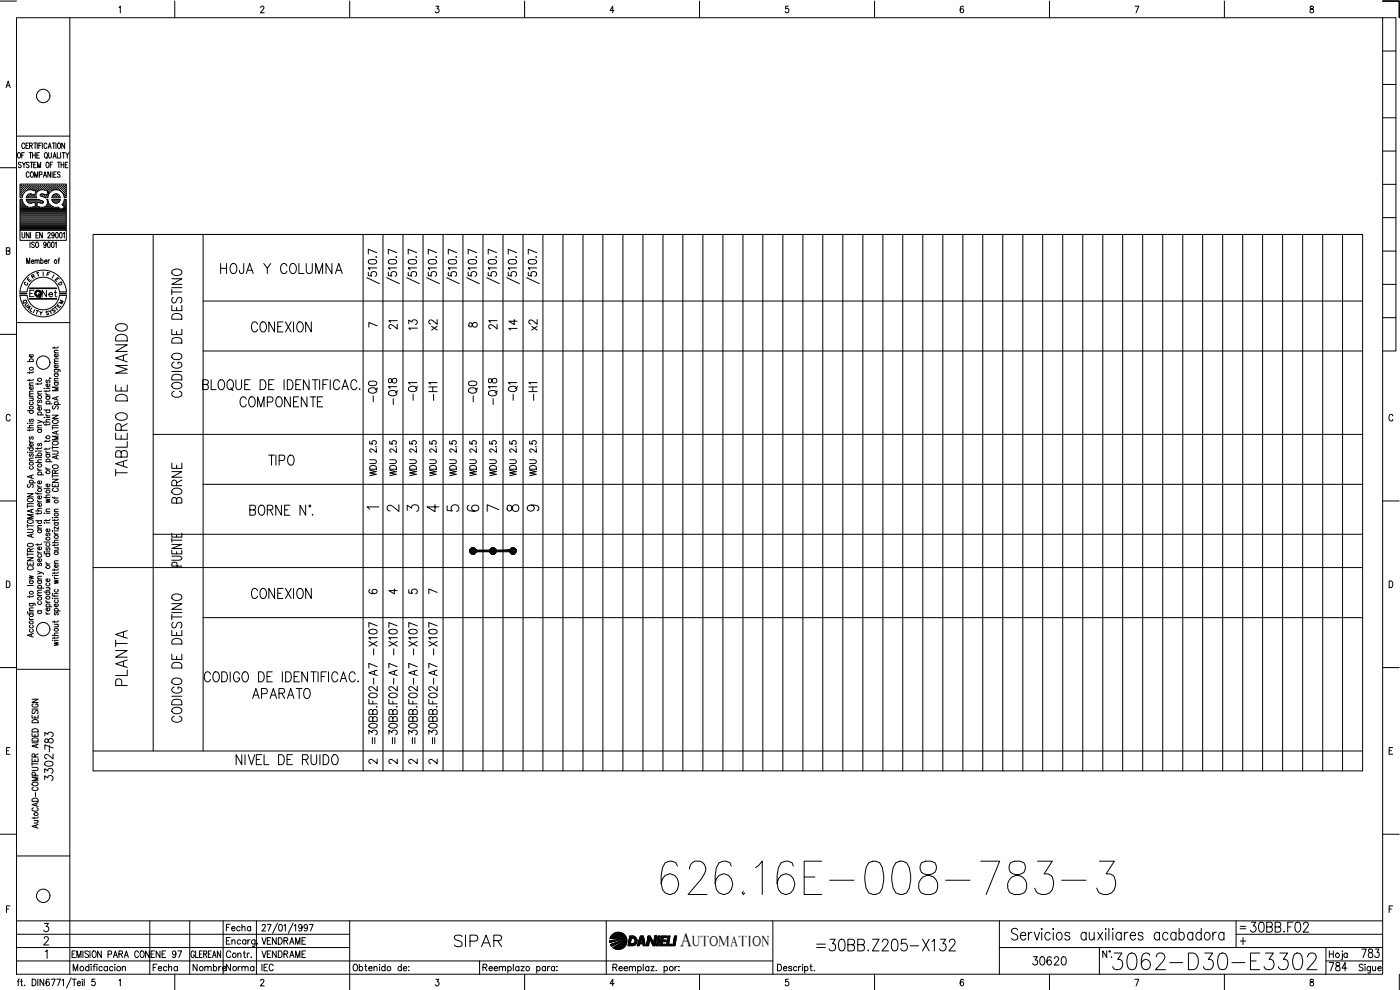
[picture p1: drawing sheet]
<svg xmlns="http://www.w3.org/2000/svg" width="420mm" height="297mm" viewBox="0 0 420 297" stroke-linecap="round" stroke-linejoin="round" font-family="sans-serif">
<defs><g id="words">
<text font-size="15" x="197.2" y="269.5">626.16E-008-783-3</text>
<text font-size="8.8" x="332.7" y="292.1">3062-D30-E3302</text>
<g font-size="7.1">
<text x="39.2" y="143.9" transform="rotate(-90 39.2 143.9)">TABLERO DE MANDO</text>
<text x="39.2" y="207.1" transform="rotate(-90 39.2 207.1)">PLANTA</text>
<text x="135.1" y="285.4">SIPAR</text>
<text x="243.8" y="286.5">=30BB.Z205-X132</text>
</g>
<g font-size="6.6">
<text x="74.1" y="100.9">CONEXION</text>
<text x="70.9" y="123.5">COMPONENTE</text>
<text x="74.4" y="211">APARATO</text>
</g>
<g font-size="6.2">
<text x="64.9" y="83.3">HOJA Y COLUMNA</text>
<text x="55.4" y="120.3" transform="rotate(-90 55.4 120.3)">CODIGO DE DESTINO</text>
<text x="114.3" y="121.7" transform="rotate(-90 114.3 121.7)">-Q0</text>
<text x="120.3" y="122.8" transform="rotate(-90 120.3 122.8)">-Q18</text>
<text x="126.3" y="121.4" transform="rotate(-90 126.3 121.4)">-Q1</text>
<text x="144.3" y="121.7" transform="rotate(-90 144.3 121.7)">-Q0</text>
<text x="150.3" y="122.8" transform="rotate(-90 150.3 122.8)">-Q18</text>
<text x="156.3" y="121.4" transform="rotate(-90 156.3 121.4)">-Q1</text>
<text x="79.4" y="140.8">TIPO</text>
<text x="55.4" y="152" transform="rotate(-90 55.4 152)">BORNE</text>
<text x="74.1" y="180.6">CONEXION</text>
<text x="55.4" y="218" transform="rotate(-90 55.4 218)">CODIGO DE DESTINO</text>
<text x="373.9" y="280.8">30BB.F02</text>
</g>
<text font-size="5.9" x="204.1" y="283.8">A</text>
<g font-size="5.7">
<text x="115.4" y="99.8">21</text>
<text x="125.9" y="100.2" transform="rotate(-90 125.9 100.2)">13</text>
<text x="131.9" y="100.2" transform="rotate(-90 131.9 100.2)">x2</text>
<text x="145.3" y="99.8">21</text>
<text x="155.9" y="100.2" transform="rotate(-90 155.9 100.2)">14</text>
<text x="161.9" y="100.2" transform="rotate(-90 161.9 100.2)">x2</text>
<text x="131.9" y="121.4" transform="rotate(-90 131.9 121.4)">-H1</text>
<text x="161.9" y="121.4" transform="rotate(-90 161.9 121.4)">-H1</text>
<text x="16.9" y="226.1" transform="rotate(-90 16.9 226.1)">783</text>
<text x="113.9" y="224.4" transform="rotate(-90 113.9 224.4)">=30BB.F02-A7 -X107</text>
<text x="119.9" y="224.4" transform="rotate(-90 119.9 224.4)">=30BB.F02-A7 -X107</text>
<text x="125.9" y="224.4" transform="rotate(-90 125.9 224.4)">=30BB.F02-A7 -X107</text>
<text x="131.9" y="224.4" transform="rotate(-90 131.9 224.4)">=30BB.F02-A7 -X107</text>
<text x="16.9" y="235.3" transform="rotate(-90 16.9 235.3)">3302-</text>
<text x="308.7" y="290.7">30620</text>
<text x="397.6" y="292.5">784</text>
<text x="407.5" y="288.6">783</text>
</g>
<g font-size="5.3">
<text x="11.3" y="90.3">Net</text>
<text x="127" y="154.9">4</text>
</g>
<g font-size="4.9">
<text x="115" y="154.5">2</text>
<text x="121" y="154.5">3</text>
<text x="133" y="154.5">5</text>
<text x="139" y="154.5">6</text>
<text x="145" y="154.5">7</text>
<text x="151" y="154.5">8</text>
<text x="157" y="154.5">9</text>
<text x="115.4" y="179.6">4</text>
<text x="121.4" y="179.6">5</text>
<text x="127.4" y="179.6">7</text>
<text x="66.7" y="280.5">Fecha</text>
<text x="44.8" y="292.5">Fecha</text>
<text x="56.8" y="292.5">Nombre</text>
<text x="66.7" y="292.5">Norma</text>
<text x="77.3" y="292.5">IEC</text>
</g>
<g font-size="4.4">
<text x="109.4" y="99.5">7</text>
<text x="139.3" y="99.5">8</text>
<text x="109.4" y="230.4">2</text>
<text x="115.4" y="230.4">2</text>
<text x="121.4" y="230.4">2</text>
<text x="127.4" y="230.4">2</text>
<text x="207.7" y="283.8">UTOMATION</text>
</g>
<g font-size="4">
<text x="8.1" y="84.7">R</text>
<text x="15.2" y="85.7">E</text>
<text x="10.6" y="95.6">Y</text>
<text x="14.5" y="94.9">S</text>
<text x="109.4" y="179.2">6</text>
</g>
<g font-size="3.5">
<text x="109" y="154.2">1</text>
<text x="371.1" y="279.8">=</text>
</g>
</g></defs>
<!-- layer: DCA_A3E2|CART -->
<g fill="none" stroke="#000" stroke-width=".3">
<path d="M0 .3h5M5 5.3h410v287h-410zM21 5.3v287M35.7 2.2l.4-.4v2M52.5 .3v5M78.2 2.3l.3-.5 .5 .1 .2 .3-1.1 1.6h1.2M104.9 .3v5M130.8 1.8h.9l-.5 .8a.6 .6 0 0 1 .5 .9 .6 .6 0 0 1-1.1 0M157.4 .3v5M184.3 3.2h-1.2l.8-1.4v2M209.9 .3v5M236.6 1.8h-.8l-.1 .9a.62 .62 0 0 1 .9 0 .62 .62 0 0 1-.1 .9 .62 .62 0 0 1-.9-.1"/>
<path d="M262.5 .3v5M289.1 2.1l-.4-.3a1.12 1.12 0 0 0 .1 2 .59 .59 0 0 0 .4-.8 .59 .59 0 0 0-1-.1v.3M315 .3v5M340.6 1.8h1.2l-.8 2M367.5 .3v5M393.3 1.9v.6a.75 .75 0 0 1 .8 .4 .75 .75 0 0 1-.2 .9 .64 .64 0 0 1-.8-.6 .64 .64 0 0 1 .9-.6l.2-.3-.1-.4zM415 .3h4.9v5M415 5.3h3.9v100h-3.9M415 15.3h3.9M1.8 26.3l.7-2 .6 2M2 25.7h.9M415 35.3h3.9"/>
<path d="M415 25.3h3.9M0 50.3h5M5 40.8h16M5.3 46l.3-.2a.86 .86 0 0 1 .6 .8 .86 .86 0 0 1-.6 .8l-.4-.6zM6.1 57.1h.1M6.1 56.5h.1M6.1 55.9h.1M6.1 57.8h.1M6.1 58.4h.1M6.1 59h.1M6.3 57.5h.2M6.3 56.8h.2"/>
<path d="M6.3 56.2h.2M6.3 55.6h.2M6.3 58.1h.2M6.3 58.7h.2M6.3 48.9a.42 .42 0 0 0-.6-.2 .42 .42 0 0 0 .1 .7l.3 .1a.43 .43 0 0 1 .1 .7 .43 .43 0 0 1-.7-.1M6.4 55.5v.2M6.4 56.1v.2M6.4 56.8v.1M6.4 57.4v.2M6.4 58v.2M6.4 58.7v.1M6.5 46.6h.5"/>
<path d="M6.6 59.3h-.6v-4.1h13.9v4.1h-.6M6.6 59.8h-.6v9.3h13.9v-9.3h-.6M6.6 57.1h.2M6.6 56.5h.2M6.6 55.9h.2M6.6 57.8h.2M6.6 58.4h.1M6.7 59.8l.4 1.2 1.1 1M6.7 48.7l.5 .7 .5-.7M6.7 55.8v.2M6.7 56.5v.1M6.7 57.1v.1"/>
<path d="M6.7 57.7v.2M6.7 58.4v.1M6.8 58.6l-.1 .7M6.9 57.5h.2M6.9 56.8h.2M6.9 56.2h.2M6.9 55.6h.2M7 55.5v.2M7 56.1v.2M7 56.8v.1M7 57.4v.2M7.2 49.4v.9"/>
<path d="M7.2 57.1h.2M7.2 56.5h.2M7.2 55.9h.2M7.3 45.8h-.8v1.6M7.3 55.8v.2M7.3 56.5v.1M7.3 57.1v.1M7.4 43.3l-.3-.4a.86 .86 0 0 0-.6 .8 .86 .86 0 0 0 .6 .9l.3-.5M7.6 56.8h.1M7.6 56.2h.1M7.6 55.6h.1M7.7 55.5v.2"/>
<path d="M7.7 56.1v.2M7.7 56.8v.1M7.8 43.7h.5M7.9 59.8h3.7l1.2 .5M7.9 56.5h.1M7.9 55.9h.1M7.9 59.8l.4 .8M8 57.1h-.1M8 55.8v.2M8 56.5v.1M8 59l-.1 .3M8 59h.1"/>
<path d="M8.2 57.1l-.9 .6-.5 .9M8.2 57.1l1.2-.2 1.4 .5-.4 1.1-1.1-.3h-.6M8.2 56.8h.2M8.2 56.2h.2M8.2 55.6h.2M8.2 58.7h.2M8.3 55.5v.2M8.3 56.1v.2M8.3 56.8v.1M8.3 58.7v.1M8.5 56.5h.2M8.5 55.9h.2"/>
<path d="M8.5 59h.2M8.6 42.9h-.8v1.7h.8M8.6 55.8v.2M8.6 56.5v.1M8.6 59v.1M8.6 58.3l-.6 .7M8.7 58.4l-.1 .1M8.7 48.9l-.3-.2-.5 .2 .1 .4 .7 .6-.3 .4-.5-.2M8.7 45.8h.8M8.8 51.9a.47 .47 0 0 0-.6-.3 .47 .47 0 0 0-.3 .6v.4a.47 .47 0 0 0 .3 .6 .47 .47 0 0 0 .6-.4M8.8 56.8h.2M8.8 56.2h.2"/>
<path d="M8.8 55.6h.2M8.8 58.7h.2M8.9 43.7l.7-.1 .1-.6-.8-.1v1.7M8.9 55.5v.2M8.9 56.1v.2M8.9 56.8h.1M8.9 58.7v.1M9.1 48.7h.8M9.1 45.8v1.6M9.1 56.5h.2M9.1 55.9h.2M9.1 58.4h.2"/>
<path d="M9.1 59h.2M9.2 55.8v.2M9.2 56.5v.1M9.2 58.4v.1M9.2 59v.1M9.3 51.6l.1-.1a.86 .86 0 0 1 .7 .9 .86 .86 0 0 1-.7 .8 1.2 1.2 0 0 1-.1-1.6zM9.3 43.7l.4 .9M9.5 48.7v1.6M9.5 56.8h.2M9.5 56.2h.2M9.5 55.6h.2M9.5 58.7h.2"/>
<path d="M9.6 55.5v.2M9.6 56.1v.2M9.6 56.8v.1M9.6 58.7v.1M9.8 46.6h.8M9.8 45.8v1.6M9.8 56.5h.1M9.8 55.9h.1M9.8 59h.1M9.9 58.5h.1M9.9 55.8v.2M9.9 56.5v.1"/>
<path d="M9.9 59v.1M10.1 42.9h.9M10.1 49.4h.5M10.1 56.8h.2M10.1 56.2h.2M10.1 55.6h.2M10.1 58.7h.2M10.2 55.5v.2M10.2 56.1v.2M10.2 56.8v.1M10.2 58.7v.1M10.4 53.2v-1.7l.5 1.7 .4-1.7v1.7"/>
<path d="M10.4 56.5h.2M10.4 55.9h.2M10.4 59h.2M10.5 57.1h.1M10.5 55.8v.2M10.5 56.5v.1M10.5 57.1v.1M10.5 59v.1M10.5 42.9v1.7M10.5 58.4h.1M10.6 45.8v1.6M10.8 56.8h.1"/>
<path d="M10.8 56.2h.1M10.8 55.6h.1M10.8 55.5v.2M10.8 56.1v.2M10.8 56.8v.1M10.9 48.7h-.8v1.6h.8M10.9 57.5h.1M11 46.6h.6M11 57.1h.2M11 56.5h.2M11 55.9h.2M11.1 55.8v.2"/>
<path d="M11.1 56.5v.1M11.1 57.1v.1M11.2 42.9v1.7M11.3 50.3v-1.6l.4 1.6 .5-1.6v1.6M11.4 56.8h.2M11.4 56.2h.2M11.4 55.6h.2M11.5 55.5v.2M11.5 56.1v.2M11.5 56.8v.1M11.5 57.3a1.46 1.46 0 0 0-.5 2h-3.1M11.6 43.7h.5"/>
<path d="M11.7 56.5h.2M11.7 55.9h.2M11.8 57.1l1.2-.2 1.4 .5-.4 1.1-1.1-.3h-.6M11.8 55.8v.2M11.8 56.5v.1M11.8 57.1l-.3 .2M11.8 52.4l.8-.1-.1-.7-.7-.1v1.7M11.9 45.8h-.9v1.6h.9M12 56.8h.2M12 56.2h.2M12 55.6h.2M12.1 55.5v.2"/>
<path d="M12.1 56.1v.2M12.1 56.8v.1M12.1 58.4l.1 .4M12.2 58.8l1 .3M12.3 58.3h-.2M12.3 56.5h.2M12.3 55.9h.2M12.3 58.4h.2M12.4 55.8v.2M12.4 56.5v.1M12.4 58.4v.1M12.4 42.9h-.8v1.7"/>
<path d="M12.7 56.8h.1M12.7 56.2h.1M12.7 55.6h.1M12.7 58.7h.1M12.7 42.9v1.7M12.7 55.5v.2M12.7 56.1v.2M12.7 58.7v.1M13 56.5h.1M13 55.9h.1M13 58.4h.1M13 53.2l.5-1.7 .5 1.7"/>
<path d="M13 55.8v.2M13 56.5v.1M13 58.4v.1M13.2 59.1l1.1 .2M13.2 52.6h.6M13.3 56.8h.2M13.3 56.2h.2M13.3 55.6h.2M13.3 58.7h.2M13.4 55.5v.2M13.4 56.1v.2M13.4 56.8v.1"/>
<path d="M13.4 58.7v.1M13.5 45.9l.2-.1a.86 .86 0 0 1 .6 .8 .86 .86 0 0 1-.6 .8 1.09 1.09 0 0 1-.2-1.5zM13.6 56.5h.2M13.6 55.9h.2M13.6 59h.2M13.7 55.8v.2M13.7 56.5v.1M13.7 59v.1M13.8 47.1l.4 .5M13.9 56.8h.2M13.9 56.2h.2M13.9 55.6h.2"/>
<path d="M13.9 58.7h.2M14 48.8l.1-.1a.86 .86 0 0 1 .7 .8 .86 .86 0 0 1-.7 .8 1.2 1.2 0 0 1-.1-1.5zM14 55.5v.2M14 56.1v.2M14 56.8v.1M14 58.7v.1M14.1 43.3l-.3-.4a.86 .86 0 0 0-.6 .8 .86 .86 0 0 0 .6 .9l.3-.5M14.1 59.8h.2M14.1 59.9a1.66 1.66 0 0 1-.4 1.9 1.66 1.66 0 0 1-1.9 .3M14.2 57.1h.2M14.2 56.5h.2M14.2 55.9h.2"/>
<path d="M14.2 58.4h.2M14.2 59h.1M14.3 55.8v.2M14.3 56.5v.1M14.3 57.1v.1M14.3 58.4v.1M14.4 59.8l.1 .8M14.4 57.8h.1M14.4 44.6l.5-1.7 .5 1.7M14.5 58.6l-.1 .7M14.6 57.5h.1M14.6 56.8h.1"/>
<path d="M14.6 56.2h.1M14.6 55.6h.1M14.6 58.1h.1M14.6 45.8v1.4l.3 .2 .5-.2v-1.4M14.6 44h.6M14.6 55.5v.2M14.6 56.1v.2M14.6 56.8v.1M14.6 57.4v.2M14.6 58v.1M14.9 57.1h.1M14.9 56.5h.1"/>
<path d="M14.9 55.9h.1M14.9 55.8v.2M14.9 56.5v.1M14.9 57.1v.1M15.1 49.4h.4M15.2 51.5v1.7l-.8-1.7v1.7M15.2 56.8h.2M15.2 56.2h.2M15.2 55.6h.2M15.3 55.5v.2M15.3 56.1v.2M15.3 56.8v.1"/>
<path d="M15.5 56.5h.2M15.5 55.9h.2M15.5 59.3h2.6M15.5 59.8h2.6M15.6 55.8v.2M15.6 56.5v.1M15.6 57.1h-.1M15.6 59.8l.1 .3M15.6 51.5v1.7M15.7 59l-.1 .3M15.7 42.9h.9M15.8 48.7h-.7v1.6"/>
<path d="M15.8 56.8h.2M15.8 56.2h.2M15.8 55.6h.2M15.9 57.1l-.9 .6-.5 .9M15.9 57.1l.9-.2 1 .2M15.9 47.4l.5-1.6 .4 1.6M15.9 55.5v.2M15.9 56.1v.2M15.9 56.8v.1M16 58.7l-.1 .1M16.1 46.9h.6M16.1 42.9v1.7"/>
<path d="M16.1 52.3h.5M16.1 56.5h.2M16.1 55.9h.2M16.1 59h.2M16.2 55.8v.2M16.2 56.5v.1M16.2 58.4v.1M16.2 59v.1M16.3 58.4h.1M16.4 58.3l-.8 .7M16.4 58.2h.9M16.5 56.8h.1"/>
<path d="M16.5 56.2h.1M16.5 55.6h.1M16.5 58.7h.1M16.6 55.5v.2M16.6 56.1v.2M16.6 56.8v.1M16.6 58.7v.1M16.8 56.5h.1M16.8 55.9h.1M16.8 58.4h.1M16.8 59h.1M16.8 42.9v1.7"/>
<path d="M16.8 55.8v.2M16.8 56.5v.1M16.8 58.4v.1M16.8 59v.1M16.9 51.5h-.8v1.7h.8M17.1 56.8h.2M17.1 56.2h.2M17.1 55.6h.2M17.1 58.7h.2M17.2 45.8v1.6h.7M17.2 55.5v.2M17.2 56.1v.2"/>
<path d="M17.2 56.8v.1M17.2 58.7v.1M17.3 48.7h.8M17.3 58.3l.7 .7M17.4 56.5h.2M17.4 55.9h.2M17.4 59h.2M17.5 43l.1-.1a.86 .86 0 0 1 .6 .8 .86 .86 0 0 1-.6 .9 1.2 1.2 0 0 1-.1-1.6zM17.5 55.8v.2M17.5 56.5v.1M17.5 59v.1M17.7 48.7v1.6"/>
<path d="M17.7 56.8h.2M17.7 56.2h.2M17.7 55.6h.2M17.8 57.1l.8 .6 .6 .9M17.8 55.5v.2M17.8 56.1v.2M17.8 56.8v.1M18 59l.1 .3M18 51.8a.41 .41 0 0 0-.6-.2 .41 .41 0 0 0 0 .6l.4 .2a.43 .43 0 0 1 .1 .7 .43 .43 0 0 1-.7-.2M18 57.1h.2M18 56.5h.2M18 55.9h.2"/>
<path d="M18.1 59.8l-.4 .8M18.1 55.8v.2M18.1 56.5v.1M18.1 57.1v.1M18.2 45.8v1.6M18.3 49.4h.8M18.3 48.7v1.6M18.4 56.8h.1M18.4 56.2h.1M18.4 55.6h.1M18.5 57.4v.1M18.5 55.5v.2"/>
<path d="M18.5 56.1v.2M18.5 56.8v.1M18.7 45.8h.8M18.7 57.1h.1M18.7 56.5h.1M18.7 55.9h.1M18.8 57.7v.1M18.8 55.8v.2M18.8 56.5v.1M18.8 57.1v.1M19 57.5h.2M19 56.8h.2"/>
<path d="M19 56.2h.2M19 55.6h.2M19 58.1h.2M19.1 45.8v1.6M19.1 55.5v.2M19.1 56.1v.2M19.1 56.8v.1M19.1 57.4v.2M19.1 58v.2M19.1 58.6l.2 .7M19.1 48.7v1.6M19.3 59.8l-.1 .8-.6 .8 .7 .8-1 .6-.9-.6"/>
<path d="M19.3 57.1h.2M19.3 56.5h.2M19.3 55.9h.2M19.3 57.8h.2M19.3 58.4h.2M19.3 59h.2M19.4 42.9v1.7l-.9-1.7v1.7M19.4 55.8v.2M19.4 56.5v.1M19.4 57.1v.1M19.4 57.7v.2M19.4 58.4v.1"/>
<path d="M19.4 59v.1M19.6 49.4h.5M19.6 57.5h.2M19.6 56.8h.2M19.6 56.2h.2M19.6 55.6h.2M19.6 58.1h.2M19.6 58.7h.2M19.7 45.8l.5 .8 .5-.8M19.7 55.5v.2M19.7 56.1v.2M19.7 56.8v.1"/>
<path d="M19.7 57.4v.2M19.7 58v.2M19.7 58.7v.1M20.2 46.6v.8M20.4 48.7h-.8v1.6h.8M415 55.3h3.9M415 45.3h3.9M1.9 75.3l1-.1v-.8l-1-.1v2l1-.1 .1-.5-.4-.4M6 69.1v3h13.9v-3M6.1 64.8h13.7M6.1 64.5h13.7M6.1 64.1h13.7"/>
<path d="M6.1 63.8h13.7M6.1 63.5h13.7M6.1 63.2h13.7M6.1 62.9h12.1M6.1 62.6h11.7M6.1 62.2h2.3M6.1 61.9h1.6M6.1 61.6h1.2M6.1 61.3h1M6.1 60.9h.8M6.1 60.6h.6M6.1 60.3h.5"/>
<path d="M6.1 60h.4M6.1 65.1h13.7M6.1 65.4h13.7M6.1 65.7h13.7M6.1 66h13.7M6.1 66.4h13.7M6.1 66.7h13.7M6.1 67h13.7M6.1 67.3h13.7M6.1 67.6h13.7M6.1 67.9h13.7M6.1 68.3h13.7"/>
<path d="M6.1 68.6h13.7M6.1 68.9h13.7M6.6 69.8v1.3l.3 .3 .5-.3v-1.3M8 79.1v-1.7l.5 1.7 .4-1.7v1.7M8 60h3.6M8.1 60.3h4.5M8.2 60.6l.4 .3M8.4 60.6h1.7M8.7 60.9l.6 .1 1.1-.4 .3 1.2-1.3 .4-1.2-.2M8.7 69.8v1.6l-.8-1.6v1.6M9 72.6v1.7M9.2 69.8v1.6"/>
<path d="M9.4 78.4h.7v-.3a.47 .47 0 0 0-.7 .1 .47 .47 0 0 0 .1 .7l.2 .2 .4-.2M9.8 62.2h2.1M10.3 72.9a.41 .41 0 0 0-.7-.2 .41 .41 0 0 0 .1 .6l.4 .2a.43 .43 0 0 1 .1 .7 .43 .43 0 0 1-.7-.2M10.5 78.3l.3-.3h.2l.1 1.1M10.5 78v1.1M10.5 60.6h.7M10.6 60.9h.5M10.7 61.3h.3M10.7 61.9h.3M10.8 61.6h.2M10.8 70.6h.5M10.9 72.7l.1-.1a.86 .86 0 0 1 .6 .9 .86 .86 0 0 1-.6 .8 1.2 1.2 0 0 1-.1-1.6z"/>
<path d="M11.1 78.3l.3-.3h.3l.1 1.1M11.6 69.8h-.8v1.6h.8M11.6 60.6h1.4M12.2 60.9l-.9-.3-.3 1.2 .8 .3M12.2 78.2a.47 .47 0 0 1 .7-.1 .47 .47 0 0 1 0 .8l-.2 .2-.5-.2M12.2 77.4v1.7M12.7 69.8v1.6l-.8-1.6v1.6M12.8 60.3l.2 .2v.3l-.7 .1M13.3 62.2h2.8M13.4 78.4h.7l-.1-.3a.47 .47 0 0 0-.7 .1 .47 .47 0 0 0 .1 .7l.3 .2 .4-.2M13.8 61.9h1.6M13.8 73.2l-.1 .4a.42 .42 0 0 1-.6-.5 .42 .42 0 0 1 .7-.2v1.1l-.3 .3-.4-.3"/>
<path d="M14.1 61.6h.9M14.2 61.3h.5M14.4 70.1l.2-.3 .5 .2-.8 1.4h.9M14.4 60.9h.2M14.4 60.6h.1M14.4 72.7l.2-.1a.96 .96 0 0 1 0 1.7l-.3-.3zM14.4 78v1.1M14.5 60.6l.5 .8 .9 .6M14.9 78l-.5 .4M15.6 72.7l.2-.1a.96 .96 0 0 1 0 1.7l-.4-.7zM15.6 60.1l.3 .5M15.7 60h2.2"/>
<path d="M15.8 60.3h2M15.9 62l1.5 .1M15.9 60.6l.5 .3M16.1 60.6h1.4M16.3 70.3l-.2 .4a.42 .42 0 0 1-.6-.5 .42 .42 0 0 1 .7-.2v1.1l-.3 .3-.4-.3M16.4 60.9h.9M16.6 72.9l.3-.3v1.7M16.8 69.8h.2a.96 .96 0 0 1 0 1.6l-.3-.3zM17.4 78h.5M17.7 60.6l-.4 .3M17.9 77.4l-.2 .1-.1 1.6M18 69.8h.2a.96 .96 0 0 1 0 1.6l-.3-.3z"/>
<path d="M18.4 62.9h1.4M18.9 61.3h.9M18.9 62.6h.9M18.9 61.6h.9M19 70l.3-.2v1.6M19 60.9h.8M19.2 61.9h.6M19.2 60.6h.6M19.3 60.3h.5M19.4 60h.4M19.5 62.2h.3M415 75.3h3.9"/>
<path d="M415 65.3h3.9M5 96.8h16M6 88h2v.2h-2zM6 88.6h2.1a4.9 4.9 0 0 0 4.9 4.3 4.9 4.9 0 0 0 4.8-4.3h2.1a7 7 0 0 1-7 6.5 7 7 0 0 1-6.9-6.5zM6.1 88.1h1.9M7.2 90.6l-.2 .4M7.9 83.3a7 7 0 0 1 7.4-1.8 7 7 0 0 1 4.7 6h-2.2a4.9 4.9 0 0 0-4.9-4.3 4.9 4.9 0 0 0-4.8 4.4l-2.1-.1a7 7 0 0 1 1.9-4.2zM8 92.3l1.1-.5-.5 1.1M8.3 90.9l-.6 .4-.1 .5 .3 .1 .8-.5M8.4 92.2l.3 .3M8.9 86.4h8.1v.2h-8.1zM8.9 89.6h8.1v.1h-8.1z"/>
<path d="M8.9 88h.8M9 86.5h7.9M9 89.6h7.9M9.6 92.4l-.6 .8 .5 .3M10.2 87.1h-1.3v1.9h1.3M13 81.6v1.1M17.9 88h2v.2h-2zM17.9 88.1h2M415 95.3h3.9M415 85.3h3.9M0 100.3h5M8.2 108.5h1.8"/>
<path d="M8.8 111.6v.4M8.8 113.8v.5M8.8 119.5h1.2M8.8 118.9h1.2M8.8 115.6h1.2M9.1 108.5l-.2-.1a.53 .53 0 0 1 .5-.7 .53 .53 0 0 1 .5 .7l-.2 .1M9.7 119.5l.3 .3-.1 .3-1.1 .1M9.7 116l.2 .1a.52 .52 0 0 1-.5 .8 .52 .52 0 0 1-.4-.8l.3-.1v.9M9.7 106.4a.49 .49 0 0 1 0 .6 .49 .49 0 0 1-.6 .1 .49 .49 0 0 1-.1-.7h.3v.8M10 118.1l-1.1 .1-.1 .4 .3 .3M10 117.4l-1.1 .1-.1 .3 .3 .3M10 114.9h-1.1l-.1 .4 .3 .3"/>
<path d="M10 113.8l-.3 .3h-1.5M10 111.5l-.1 .3h-1.7M11.3 114.9v.5M11.3 118.2h1.2M12.5 117.4l-1.1 .1-.1 .3 .3 .4M12.5 114.8l-.4 .4h-1.4M13.2 116.5h.2zM13.8 117.9l.1 .4 .4 .2M13.8 117.1v.5M13.8 119h1.2M13.8 118.5h1.2M13.8 116.5h1.2"/>
<path d="M14.1 119a.49 .49 0 0 0-.1 .7 .49 .49 0 0 0 .7 0 .49 .49 0 0 0 0-.7M14.1 114l-.3 .3 .3 .5 .4-.7h.4l.1 .4-.3 .3M14.7 115.2l.2 .1a.53 .53 0 0 1-.5 .8 .53 .53 0 0 1-.4-.8l.3-.1v.9M14.9 113.4v.2v-.2l.4 .2M15 117l-.1 .3-1.7 .1M16.3 110.9h1.6l.1 .6M16.3 104.1v.4M16.3 114.8h1.2M16.3 114.3h1.2M16.3 112.2h1.2M16.3 109.2h1.2M16.3 105.9h1.2"/>
<path d="M16.6 114.8a.55 .55 0 0 0 .2 .9 .55 .55 0 0 0 .7-.7l-.3-.2M16.6 112.2l-.2 .1a.52 .52 0 0 0 .5 .7 .52 .52 0 0 0 .3-.8M16.6 110.9l-.2 .1a.51 .51 0 0 0 .6 .7 .51 .51 0 0 0 .2-.8M16.9 119.2v.7M17.2 109.6a.49 .49 0 0 1 0 .7 .49 .49 0 0 1-.6 0 .49 .49 0 0 1-.1-.7h.3v.8M17.2 106.3l.2 .1a.51 .51 0 0 1-.5 .7 .51 .51 0 0 1-.4-.7l.3-.1v.8M17.5 119l-1.8 .5 1.8 .6M17.5 116.1h-1.8l1.8 .6-1.8 .5h1.8M17.5 113.6h-1.1l-.1 .3 .3 .4M17.5 108.4l-1.1 .1-.1 .3 .3 .4M17.5 107.6l-1.1 .1-.1 .4 .3 .3M17.5 105.1l-1.1 .1-.1 .3 .3 .4"/>
<path d="M17.5 104l-.4 .4h-1.4M3 124.8a.61 .61 0 0 0-.7-.5 .61 .61 0 0 0-.4 .8v.4a.61 .61 0 0 0 .4 .8 .61 .61 0 0 0 .7-.5M8.2 127h.2zM8.2 128.4h1.8M8.2 134.4h1.8M8.2 123.2h1.8M8.3 135.6v.2zM8.8 132.2l.1 .3 .4 .2M8.8 128.8v.5M8.8 138.2h1.2M8.8 135.7h1.2M8.8 132.7h1.2"/>
<path d="M8.8 127h1.2M9.1 139.9l-.2 .2a.51 .51 0 0 0 .6 .7 .51 .51 0 0 0 .2-.9M9.1 136.2l-.3 .3 .3 .4 .4-.6h.4l.1 .4-.3 .2M9.1 134.4l-.2 .1a.52 .52 0 0 0 .5 .8 .52 .52 0 0 0 .3-.9M9.1 131l-.3 .3 .3 .5 .4-.7h.4l.1 .4-.3 .3M9.1 125.8l-.3 .3 .1 .3h.3l.3-.6h.2l.3 .3-.3 .4M9.1 123.2l-.2 .1a.52 .52 0 0 0 .5 .8 .52 .52 0 0 0 .3-.9M9.1 120.6l-.2 .2a.53 .53 0 0 0 .5 .6 .53 .53 0 0 0 .5-.6l-.2-.2M9.7 133.1l.2 .2a.52 .52 0 0 1-.5 .6 .52 .52 0 0 1-.4-.7l.3-.1v.8M10 137.5l-1.1 .1-.1 .3 .3 .3M10 128.8l-.1 .3h-1.7M10 127.6l-1.1 .1-.1 .3 .3 .4"/>
<path d="M10.7 137.3h.2zM10.7 135.3h.2zM10.7 138.8h1.8M10.7 136.8h1.8M11.3 126.1l1.2 .4-1.2 .4M11.3 121.2l.1 .4 .4 .2M11.3 134.3v.5M11.3 137.3h1.2M11.3 135.3h1.2M11.3 128.9h1.2M11.3 128.4h1.2M11.3 124.5h1.8"/>
<path d="M11.3 121.8h1.2M11.6 136.8a.49 .49 0 0 1-.1-.7 .49 .49 0 0 1 .7 0 .49 .49 0 0 1 0 .7M11.6 133l-.3 .3 .3 .5 .4-.7h.4l.1 .4-.3 .3M11.6 128.9a.51 .51 0 0 0-.1 .7 .51 .51 0 0 0 .8 0 .51 .51 0 0 0-.1-.7M11.6 124.5a.51 .51 0 0 1-.1-.8 .51 .51 0 0 1 .8 0 .51 .51 0 0 1-.1 .8M11.6 120l-.3 .3 .1 .5h.3l.3-.7 .2-.1 .3 .3-.3 .5M12.2 122.2a.5 .5 0 0 1 .1 .7 .5 .5 0 0 1-.7 0 .5 .5 0 0 1 0-.7h.2v.9M12.5 138h-1.1l-.1 .4 .3 .4M12.5 134.2l-.4 .4h-1.4M12.5 127.6l-1.1 .1-.1 .3 .3 .4M12.5 126.5l.5 .2 .1 .3M13.2 125.3h.2z"/>
<path d="M13.2 126.6h1.8M13.2 123h1.8M13.8 135.3l.1 .4 .4 .2M13.8 124.2l.1 .4 .4 .2M13.8 127.2v.5M13.8 132.2v.4M13.8 134.5v.4M13.8 138.5h1.8M13.8 136.3h1.2M13.8 135.9h1.2M13.8 125.3h1.2M13.8 124.8h1.2"/>
<path d="M13.8 121.2h1.8M14.1 138.5l-.2-.1a.52 .52 0 0 1 .5-.7 .52 .52 0 0 1 .3 .8M14.1 136.3a.49 .49 0 0 0-.1 .7 .49 .49 0 0 0 .7 0 .49 .49 0 0 0 0-.7M14.1 123l-.2 .1a.52 .52 0 0 0 .5 .8 .52 .52 0 0 0 .3-.9M14.1 121.2l-.2-.1a.52 .52 0 0 1 .5-.8 .52 .52 0 0 1 .3 .9M15 134.4l-.1 .3h-1.7M15 132.1l-.1 .3h-1.7M15 127.1l-.4 .4h-1.4M15 125.9l-1.1 .1-.1 .3 .3 .3M15.7 135.3h1.3l.5 .4-.1 .3-.4 .3h-1.3M15.7 124.6h1.8l-1.8 .9h1.8M15.7 128.3h1.8"/>
<path d="M15.7 127.9v.9M15.7 133.8v.9M15.7 134.3h1.8M15.7 127.6h1.8M15.8 139.7a.88 .88 0 0 1 1-.3 .88 .88 0 0 1 .6 .9 .88 .88 0 0 1-1 .3 .88 .88 0 0 1-.6-.9zM15.8 132.7a.88 .88 0 0 1 1-.4 .88 .88 0 0 1 .6 .9 .88 .88 0 0 1-1 .4 .88 .88 0 0 1-.6-.9zM15.8 126.2a.88 .88 0 0 1 1-.3 .88 .88 0 0 1 .6 .9 .88 .88 0 0 1-1 .3 .88 .88 0 0 1-.6-.9zM16 121.8l-.3 .3 .3 .7 .4-.2 .3-.7h.7l.1 .5-.3 .4M16.3 121.4h1.8M16.6 121.4a.55 .55 0 0 1 .2-1 .55 .55 0 0 1 .7 .7l-.3 .3M16.9 129.4v.8M16.9 136.8v.8"/>
<path d="M17.5 136.6l-1.8 .6 1.8 .5M17.5 130.9h-1.8l1.8 .5-1.8 .6h1.8M17.5 129.3l-1.8 .5 1.8 .5M418 124.8a.61 .61 0 0 0-.7-.5 .61 .61 0 0 0-.4 .8v.4a.61 .61 0 0 0 .4 .8 .61 .61 0 0 0 .7-.5M0 150.3h5M8.2 158.8l1.5 .1 .3 .3-.3 .5-1.5 .1M8.2 148.1h1.8l-1.8 1h1.8M8.2 151.4v.9M8.2 157.3v1M8.2 157.8h1.8M8.2 151.9h1.8M8.2 151.1h1.8"/>
<path d="M8.3 156.2a.88 .88 0 0 1 1-.4 .88 .88 0 0 1 .6 .9 .88 .88 0 0 1-1 .4 .88 .88 0 0 1-.6-.9zM8.3 149.8a.88 .88 0 0 1 1-.4 .88 .88 0 0 1 .6 .9 .88 .88 0 0 1-1 .4 .88 .88 0 0 1-.6-.9zM8.5 145.3l-.3 .4 .3 .5 .4-.1 .2-.5a.48 .48 0 0 1 .8-.2 .48 .48 0 0 1 0 .7l-.2 .1M8.8 144.9h1.8M9.1 144.9l-.2-.1a.53 .53 0 0 1 .5-.7 .53 .53 0 0 1 .5 .7l-.2 .1M9.4 142.7v.7M9.4 153v.7M10 154.4h-1.8l1.8 .6-1.8 .5h1.8M10 152.8l-1.8 .5 1.8 .6M10 142.5l-1.8 .5 1.8 .6M10.7 147.8l.3 .4h1.5M10.7 156.2h1.8"/>
<path d="M10.7 153.3h1.8M11.3 150.1l.1 .3 .4 .2M11.3 145.5l.1 .4 .4 .2M11.3 140.5l.1 .4 .4 .2M11.3 147.9v.5M11.3 153.8v.5M11.3 159h1.2M11.3 158.5h1.2M11.3 150.6h1.2M11.3 146.1h1.2M11.3 142.5h1.8M11.3 141.1h1.2"/>
<path d="M11.6 159a.51 .51 0 0 0-.1 .7 .51 .51 0 0 0 .8 0 .51 .51 0 0 0-.1-.7M11.6 156.2a.49 .49 0 0 0-.1 .7 .49 .49 0 0 0 .7 0 .49 .49 0 0 0 0-.7M11.6 142.5a.51 .51 0 0 1-.1-.8 .51 .51 0 0 1 .8 0 .51 .51 0 0 1-.1 .8M12.2 151.1a.51 .51 0 0 1 0 .7 .51 .51 0 0 1-.7 0 .51 .51 0 0 1 0-.7h.3v.8M12.2 148.8a.5 .5 0 0 1 .1 .7 .5 .5 0 0 1-.7 0 .5 .5 0 0 1 0-.7h.2v.9M12.2 144.3a.51 .51 0 0 1 0 .7 .51 .51 0 0 1-.7 0 .51 .51 0 0 1 0-.7h.3v.8M12.5 157.7l-1.1 .1-.1 .3 .3 .4M12.5 153.7l-.4 .4h-1.4M12.5 152.5l-1.1 .1-.1 .3 .3 .4M13.2 156.9h.2zM13.2 154h.2zM13.2 149.3h1.8"/>
<path d="M13.2 146.6h1.8M13.8 149.7l1.2 .3-1.2 .3 1.2 .3-1.2 .2M13.8 140.2l.1 .4 .4 .2M13.8 156.9h1.2M13.8 155.9v.5M13.8 154h1.2M13.8 153.5h1.2M13.8 140.8h1.2M14.1 160l-.3 .3 .1 .4h.3l.3-.7h.2l.3 .3-.3 .4M14.7 158.7a.5 .5 0 0 1 .1 .7 .5 .5 0 0 1-.7 0 .5 .5 0 0 1-.1-.6l.3-.1v.8M14.7 145.2l.2 .2a.53 .53 0 0 1-.5 .7 .53 .53 0 0 1-.4-.8l.3-.1v.9M15 155.8l-.4 .4h-1.4"/>
<path d="M15 152.7l-1.1 .1-.1 .3 .3 .4M15 148.5l-1.1 .1-.1 .4 .3 .3M15.7 159.3h.2zM15.7 155.3h.2zM15.7 149.1l.3 .3h1.5M15.7 145.1v.9h1.8v-.9M15.7 143.8h1.8l-1.8 1h1.8M15.7 142.8h1.8M15.7 142.3v.9M16.1 146.5a.53 .53 0 0 0-.4 .6 .53 .53 0 0 0 .7 .4h.4a.53 .53 0 0 0 .7-.4 .53 .53 0 0 0-.4-.6M16.3 159.7l.1 .3 .4 .3M16.3 153.5h1.2"/>
<path d="M16.3 149.1v.5M16.3 155.9v.4M16.3 159.3h1.2M16.3 156.8h1.2M16.3 155.3h1.2M16.6 156.8l-.2 .2a.53 .53 0 0 0 .5 .6 .53 .53 0 0 0 .5-.6l-.2-.2M16.6 142l-.1-.8h-.7l-.1 .8h1.8M16.6 145.5v.5M17.5 158.1v.7l-1.2-.7v.7M17.5 155.8l-.1 .3h-1.7M17.5 152.8l-1.1 .1-.1 .3 .3 .3M17.5 141l-.9 .5"/>
<path d="M415 150.3h4.9M1.9 174.3a1 1 0 0 1 1.1 1 1 1 0 0 1-1.1 1zM8.2 168.7v.9h1.8v-.9M8.2 167.3h1.8l-1.8 1h1.8M8.2 175.7h1.8M8.2 166.3h1.8M8.2 165.8v1M8.3 163.3a.88 .88 0 0 1 1-.4 .88 .88 0 0 1 .6 .9 .88 .88 0 0 1-1 .4 .88 .88 0 0 1-.6-.9zM8.6 170a.52 .52 0 0 0-.4 .6 .52 .52 0 0 0 .7 .4h.4a.52 .52 0 0 0 .7-.4 .52 .52 0 0 0-.4-.6M8.8 172.7l1.2 .3-1.2 .3 1.2 .3-1.2 .2M8.8 178.8v.4M8.8 174.3h1.2"/>
<path d="M9.1 174.3a.55 .55 0 0 0 .2 .9 .55 .55 0 0 0 .7-.6l-.3-.3M9.1 165.5l-.1-.8-.6-.1-.2 .9h1.8M9.1 169v.6M9.4 160.4v.7M10 178.7l-.3 .4h-1.5M10 160.2l-1.8 .5 1.8 .6M10 164.6l-.9 .4M11.3 171.4l1.2 .4-1.2 .4M11.3 165.3l.1 .4 .4 .2M11.3 178.7h1.2M11.3 176.5h1.8M11.3 174.2h1.2"/>
<path d="M11.3 173.7h1.2M11.3 165.9h1.2M11.3 163.1v.5M11.6 176.5a.49 .49 0 0 1-.1-.7 .49 .49 0 0 1 .7 0 .49 .49 0 0 1 0 .7M11.6 174.2a.51 .51 0 0 0-.1 .8 .51 .51 0 0 0 .8 0 .51 .51 0 0 0-.1-.8M11.6 169l-.3 .3 .1 .4h.3l.3-.6 .2-.1 .3 .3-.3 .5M11.6 166.4a.51 .51 0 0 0-.1 .7 .51 .51 0 0 0 .8 0 .51 .51 0 0 0-.1-.7M12.2 167.7a.5 .5 0 0 1 .1 .7 .5 .5 0 0 1-.7 0 .5 .5 0 0 1 0-.7h.2v.9M12.2 164.1a.51 .51 0 0 1 0 .7 .51 .51 0 0 1-.7 0 .51 .51 0 0 1 0-.6l.3-.1v.9M12.5 177.9l-1.1 .1-.1 .3 .3 .4M12.5 177.1l-1.1 .1-.1 .3 .3 .4M12.5 172.9l-1.1 .1-.1 .3 .3 .4"/>
<path d="M12.5 171.8l.5 .2 .1 .3M12.5 163.1l-.4 .3h-1.4M13.2 165.6h.2zM13.2 177.6h1.8M13.2 166.1h1.8M13.2 162.6h1.8M13.8 168.7l.1 .3 .4 .2M13.8 176.3h1.2M13.8 169.2h1.2M13.8 165.6h1.2M14.1 177.6l-.2 .1a.52 .52 0 0 0 .5 .8 .52 .52 0 0 0 .3-.9M14.1 174.9l-.2 .2a.52 .52 0 0 0 .5 .7 .52 .52 0 0 0 .3-.9"/>
<path d="M14.1 166.1a.49 .49 0 0 0-.1 .7 .49 .49 0 0 0 .7 0 .49 .49 0 0 0 0-.7M14.1 164.3l-.3 .3 .1 .4h.3l.3-.6 .2-.1 .3 .3-.3 .5M14.1 163.1a.49 .49 0 0 0-.1 .7 .49 .49 0 0 0 .7 0 .49 .49 0 0 0 0-.7M14.6 176.3l.4 .4-.1 .4h-1.1M14.7 173.7l.2 .1a.52 .52 0 0 1-.5 .7 .52 .52 0 0 1-.4-.7l.3-.1v.8M15.7 179.5h.2zM15.7 178.5l.3 .3h1.5M15.7 178.1h.2zM15.7 172.7h.2zM15.7 162.8h1.8M16.3 174l1.2 .3-1.2 .3 1.2 .3-1.2 .2M16.3 173l.1 .4 .4 .2"/>
<path d="M16.3 165.6h1.2M16.3 163.3v.5M16.3 170.7v.5M16.3 171.7v.5M16.3 178.5v.5M16.3 179.5h1.2M16.3 178.1h1.2M16.3 173.6h1.2M16.3 172.7h1.2M16.3 169h1.2M16.3 164.4h1.2M16.3 160.3h1.2"/>
<path d="M16.6 180l-.2 .1a.52 .52 0 0 0 .5 .7 .52 .52 0 0 0 .3-.8M16.6 176.9l-.2 .1a.53 .53 0 0 0 .5 .7 .53 .53 0 0 0 .5-.7l-.2-.1M16.6 165.6l-.2 .1a.53 .53 0 0 0 .5 .7 .53 .53 0 0 0 .5-.7l-.2-.1M17.1 164.4l.4 .3-.1 .3-1.1 .1M17.2 169.4l.2 .2a.52 .52 0 0 1-.5 .7 .52 .52 0 0 1-.4-.8l.3-.1v.9M17.5 171.6l-.4 .4h-1.4M17.5 170.7l-.4 .3h-1.4M17.5 168.3h-1.1l-.1 .4 .3 .3M17.5 163.3l-.4 .3h-1.4M17.5 162.1l-1.1 .1-.1 .3 .3 .3M416.9 174.3a1 1 0 0 1 1.1 1 1 1 0 0 1-1.1 1zM8.2 184.2h1.8"/>
<path d="M8.3 183.5v.2zM8.8 185.4l.1 .3 .4 .2M8.8 181l1.6 .1 .1 .5M8.8 185.9h1.2M8.8 183.6h1.2M8.8 183.2h1.2M9.1 188.8l-.2 .2a.52 .52 0 0 0 .5 .7 .52 .52 0 0 0 .3-.9M9.1 187.6l-.2 .1a.53 .53 0 0 0 .5 .7 .53 .53 0 0 0 .5-.7l-.2-.1M9.1 184.2l-.2 .1a.53 .53 0 0 0 .5 .7 .53 .53 0 0 0 .5-.7l-.2-.1M9.1 181l-.2 .2a.53 .53 0 0 0 .5 .7 .53 .53 0 0 0 .5-.7l-.2-.2M9.4 190.3v.7M10 190.1l-1.8 .5 1.8 .6"/>
<path d="M10 182.4l-1.1 .1-.1 .3 .3 .4M11.3 183.2h1.2M11.6 183.2a.51 .51 0 0 0-.1 .8 .51 .51 0 0 0 .8 0 .51 .51 0 0 0-.1-.8M11.6 180.5a.51 .51 0 0 0-.1 .7 .51 .51 0 0 0 .8 0 .51 .51 0 0 0-.1-.7M13.8 183.7l.1 .3 .4 .2M13.8 180.2l.1 .3 .4 .2M13.8 184.2h1.2M13.8 182.1h1.8M13.8 180.7h1.2M14.1 182.1a.49 .49 0 0 1-.1-.7 .49 .49 0 0 1 .7 0 .49 .49 0 0 1 0 .7M14.7 182.4a.5 .5 0 0 1 .1 .7 .5 .5 0 0 1-.7 .1 .5 .5 0 0 1-.1-.7l.3-.1v.9M15.7 190.7h1.8"/>
<path d="M15.8 192.2h.1M16.3 192.6l1.2 .3-1.2 .3 1.2 .2-1.2 .3M16.3 192.1h1.2M16.3 186.3v.5M16.3 191.2v.4M16.3 187.3h1.2M16.3 183.3h1.8M16.6 183.8l-.3 .3 .3 .4 .4-.7h.4l.1 .4-.3 .3M16.6 183.3l-.2-.1a.53 .53 0 0 1 .5-.7 .53 .53 0 0 1 .5 .7l-.2 .1M17.1 187.3l.4 .3-.1 .4-1.1 .1M17.2 181.2l.2 .1a.52 .52 0 0 1-.5 .8 .52 .52 0 0 1-.4-.8l.3-.1v.9M17.5 191.1l-.4 .4h-1.4"/>
<path d="M17.5 189.9l-1.1 .1-.1 .4 .3 .3M17.5 186.2l-.4 .4h-1.4M0 200.3h5M5 200.8h16M415 200.3h4.9M1.9 225.2h.7M3 224.3h-1.1v2h1.1M416.9 225.2h.7M418 224.3h-1.1v2h1.1M0 250.3h5M5 256.8h16M415 250.3h4.9"/>
<path d="M1.9 272.7h.7M3 271.8h-1.1v2M5 276.3h410M45 276.3v16M56.9 276.3v16M67 276.3v16M77 276.3v16M104.9 276.3v20.7M181.9 276.3v16M184.5 279.9h2.1M184.9 279.8h1.3M231.9 276.3v16"/>
<path d="M299.9 276.3v16M371 276.3v8M416.9 272.7h.7M418 271.8h-1.1v2M5 280.3h99.9M5 284.3h99.9M5 288.3h226.9M5.2 294.4h.6M5.8 293.8l-.3 .4v1.6M6.2 294.4h.5M6.4 293.8v1.6l.4 .4M7.4 295.6l.1 .1"/>
<path d="M9.7 293.8a1.01 1.01 0 0 1 1.1 1 1.01 1.01 0 0 1-1.1 1zM11.3 293.8v2M13.1 293.8v2l-1.1-2v2M14.8 294l-.5-.2a1.17 1.17 0 0 0 .1 2 .59 .59 0 0 0 .5-.9 .59 .59 0 0 0-1-.1l-.1 .3M15.4 293.8h1.2l-.9 2M17 293.8h1.2l-.8 2M18.6 294.2l.4-.4v2M21.4 293.4l-1.5 3M21.7 293.8h1.2M22.3 293.8v2M23.2 295h.9v-.4a.64 .64 0 0 0-1 .4 .64 .64 0 0 0 .7 .8l.3-.3M24.7 293.8v.1z"/>
<path d="M24.7 294.4v1.4M25.3 293.8v2M28.4 293.8h-.8v.8a.62 .62 0 0 1 .9 .1 .62 .62 0 0 1-.1 .9 .62 .62 0 0 1-.9-.2M35.7 294.2l.4-.4v2M52.5 292.3v4.7M78.2 294.3l.3-.5 .5 .1 .2 .3-1.1 1.6h1.2M130.8 293.8h.9l-.5 .7a.62 .62 0 0 1 .5 1 .62 .62 0 0 1-1.1-.1M143.9 288.3v4M157.4 292.3v4.7M183 282.2l3.1-.2-3.1 .8M183 282.6h.8M183 282.5h1.3"/>
<path d="M183 282.3h1.8M183 282.2v.6M183 282.8h.3M183 282.2h2.3M183.1 281.4h4.9M183.2 281.3h4.7M183.2 283.4l.3 .5 3.1-1.5-.2-.1-3.2 1.1M183.2 281.1h4.7M183.2 283.4h1.3M183.3 283.6h.9M183.3 281h4.5M183.3 283.7h.6"/>
<path d="M183.4 280.9h4.3M183.4 283.8h.2M183.5 280.7h4.1M183.5 283.3h1.3M183.6 280.6h3.9M183.7 280.4h3.7M183.9 280.3h3.3M183.9 283.2h1.1M183.9 284.3a2.57 2.57 0 0 0 3.1 .2 2.57 2.57 0 0 0 1-2.9l-1.4 .8 .3 .2-3 1.7M184 284.4h3.1M184.1 284.3h3.2M184.1 282.1h1.7"/>
<path d="M184.1 280.2h3M184.1 284.5h2.8M184.2 280.1h2.7M184.3 283h1M184.3 284.1h3.1M184.3 295.1h-1.2l.8-1.3v2M184.4 284.6h2.3M184.5 284h3M184.6 282.9h1M184.7 284.8h1.7M184.8 283.8h2.9M185 282.8h.9"/>
<path d="M185 283.7h2.7M185 281.9h1.1M185.3 283.6h2.5M185.4 282.6h.8M185.5 283.4h2.4M185.7 283.3h2.3M185.8 282.5h.6M185.9 281.7h.7M186 283.2h2M186.1 282.3h.4M186.2 283h1.8M186.2 282l1.2-.2-1 .4z"/>
<path d="M186.3 282.1h.4M186.4 282.9h1.7M186.5 281.9h.6M186.6 282.8h1.5M186.7 282.5h1.4M186.9 282.6h1.2M186.9 282.3h1.2M186.9 281.8h.3M186.9 281.7h.4M187.2 282.2h.9M187.4 282.1h.7M187.6 281.8h.5"/>
<path d="M187.7 281.9h.4M188 281.5l-2 .3-.2-.3h-2.8h4.7M188 281.4a2.6 2.6 0 0 0-2.5-1.7 2.6 2.6 0 0 0-2.4 1.8M188.5 283.6h2M188.5 283.7h1.8M188.6 283.3h2.2M188.6 283.4h2.1M188.6 283h.6M188.6 283.2h2.3M188.6 282.9h.6M188.7 282.8h.5M188.7 282.6h.6"/>
<path d="M188.7 282.5h.6M188.7 282.3h.6M188.8 282.2h.6M188.8 282.1h.6M188.8 281.9h.6M188.8 281.8h.6M188.8 281.5h2.2M188.8 281.7h.6M188.9 281.4h2M188.9 281.3h1.9M188.9 281.1h1.7M188.9 281h1.6"/>
<path d="M189 280.9h1.2M190 280.8h-1l-.5 3h1.5M190 281.5a.78 .78 0 0 1 .6 .8 .78 .78 0 0 1-.6 .8h-.8l.2-1.6M190 280.8a1.5 1.5 0 0 1 1.2 1.5 1.5 1.5 0 0 1-1.2 1.5M190.2 283h.8M190.3 281.7h.8M190.4 282.9h.7M190.5 282.8h.6M190.5 281.8h.6M190.5 282.6h.7M190.5 281.9h.6M190.6 282.5h.6"/>
<path d="M190.6 282.1h.6M190.6 282.3h.6M190.6 282.2h.6M191.2 283.7h.7M191.3 283.6h.6M191.3 283.4h.6M191.4 283.3h.6M191.4 283.2h2.1M191.5 283h2M191.5 282.9h2M191.6 282.8h1.9M191.6 282.6h.6"/>
<path d="M191.6 282.5h.7M191.7 282.3h.6M191.7 282.2h.7M191.8 282.1h.6M191.8 281.9h.6M191.9 281.8h.6M191.9 281.7h.6M191.9 281.5h1.3M192 281.4h1.2M192.1 281.3h1.1M192.1 281.1h1M192.2 281h.9"/>
<path d="M192.2 280.8h.9l.6 3h-.6l-.1-.6h-1l-.2 .6h-.6zM192.2 280.9h.9M192.6 281.5l.2 1.2h-.6zM192.6 281.7h.7M192.7 281.8h.6M192.7 282.1h.6M192.7 281.9h.6M192.7 282.2h.7M192.8 282.5h.6M192.8 282.3h.6M192.8 282.6h.7M193 283.3h.6"/>
<path d="M193 283.4h.6M193 283.6h.6M193 283.7h.7M194.1 283.6h.6M194.1 283.7h.5M194.1 283.3h.6M194.1 283.4h.6M194.1 283h.7M194.1 283.2h.6M194.2 282.9h.6M194.2 282.8h.6M194.2 282.6h.7"/>
<path d="M194.2 282.5h.7M194.3 282.3h.6M194.3 282.2h.6M194.3 282.1h.6M194.4 281.9h.5M194.4 281.8h.6M194.4 281.5h1.1M194.4 281.7h1.1M194.4 281.4h1M194.4 281.3h1M194.5 281.1h.8M194.5 281h.7"/>
<path d="M194.5 280.8h.7l1 2.1 .3-2.1h.6h-.6h.6l-.5 3h-.6l-1-2.1-.4 2.1h-.6zM195.1 281.8h.5M195.2 280.9l-.7-.1-.5 3M195.2 281.9h.5M195.2 282.1h.5M195.3 282.2h.5M195.3 282.3h.6M195.4 282.5h.5M195.5 282.6h.5M195.5 282.8h.5M195.6 282.9h1.2M195.7 283h1.1"/>
<path d="M195.7 283.2h1M195.8 283.3h.9M195.8 283.4h.9M195.9 283.6h.8M196 283.7h.6M196.2 282.8h.6M196.2 282.6h.6M196.2 282.5h.6M196.3 282.3h.5M196.3 282.2h.6M196.3 282.1h.6M196.3 281.9h.6"/>
<path d="M196.3 281.8h.7M196.3 281.7h.7M196.4 281.5h.6M196.4 281.4h.6M196.4 281.3h.7M196.5 281.1h.6M196.5 281h.6M197 283.7h.7M197.1 283.4h.6M197.1 283.6h.6M197.1 283.2h.6M197.1 283.3h.6"/>
<path d="M197.1 283h.7M197.2 282.9h.6M197.2 282.8h.6M197.2 282.6h.6M197.2 282.5h.7M197.3 282.3h.6M197.3 282.2h.6M197.3 282.1h.6M197.3 281.9h.7M197.4 281.8h.6M197.4 281.7h.6M197.4 281.5h.6"/>
<path d="M197.4 281.4h.6M197.4 281.3h.7M197.4 281.1h.7M197.5 281h.6M197.5 280.9h.6M197.5 280.8h.6l-.4 3h-.7zM198 283.7h1.6M198.1 283.4h1.6M198.1 283.6h1.6M198.1 283.2h.6M198.1 283.3h.6M198.2 283h.5"/>
<path d="M198.2 282.9h.6M198.2 282.8h.6M198.2 282.6h.6M198.2 282.5h1.7M198.2 282.3h1.7M198.3 282.2h1.6M198.3 282.1h1.6M198.3 281.9h.6M198.4 281.8h.5M198.4 281.7h.5M198.4 281.5h.6M198.4 281.4h.6"/>
<path d="M198.5 281.3h1.6M198.5 281.1h1.6M198.5 280.8h1.7l-.1 .5h-1.1l-.1 .8h1v.5h-1.1l-.1 .7h1l-.1 .5h-1.6zM198.5 281h1.6M198.5 280.9h1.6M200 283.7h1.6M200.1 283.4h1.6M200.1 283.6h1.6M200.1 283.2h.6M200.1 283.3h.6M200.2 283h.5M200.2 282.9h.5"/>
<path d="M200.2 282.8h.5M200.2 282.6h.6M200.2 282.5h.6M200.2 282.3h.6M200.3 282.2h.5M200.3 282.1h.6M200.3 281.9h.6M200.4 281.8h.5M200.4 281.7h.5M200.4 281.5h.6M200.4 281.4h.6M200.4 281.3h.6"/>
<path d="M200.4 281.1h.6M200.5 280.8h.6l-.4 2.5h1l-.1 .5h-1.6zM200.5 281h.5M200.5 280.9h.5M202 283.6h.6M202 283.7h.6M202 283.3h.6M202 283.4h.6M202.1 283.2h.6M202.1 283h.6M202.1 282.9h.6M202.1 282.8h.6"/>
<path d="M202.1 282.6h.7M202.2 282.5h.6M202.2 282.3h.6M202.2 282.2h.6M202.2 282.1h.7M202.3 281.9h.6M202.3 281.8h.6M202.3 281.5h.6M202.3 281.7h.6M202.4 281.4h.6M202.4 281.3h.6M202.4 281.1h.6"/>
<path d="M202.4 281h.6M202.4 280.8h.7l-.5 3h-.7zM202.4 280.9h.7M209.9 292.3v4.7M236.6 293.8h-.8l-.1 .9a.62 .62 0 0 1 .9 0 .62 .62 0 0 1-.1 .9 .62 .62 0 0 1-.9-.2M262.5 292.3v4.7M289.1 294.1l-.4-.3a1.12 1.12 0 0 0 .1 2 .59 .59 0 0 0 .4-.8 .59 .59 0 0 0-1-.2v.3M299.9 284.3h115.1M315 292.3v4.7M340.6 293.8h1.2l-.8 2M367.5 292.3v4.7M371 280.3h44"/>
<path d="M393.3 293.9v.6a.75 .75 0 0 1 .8 .4 .75 .75 0 0 1-.2 .9 .66 .66 0 0 1-.8-.7 .66 .66 0 0 1 .9-.6l.2-.2-.1-.4zM397.9 288.3h17.1M419.9 292.3v4.7"/>
<circle cx="13" cy="28.8" r="2.01"/>
<circle cx="16.7" cy="78.5" r=".51"/>
<circle cx="7.5" cy="90.4" r=".49"/>
<circle cx="9.3" cy="110.6" r=".55"/>
<circle cx="11.8" cy="119.1" r=".56"/>
<circle cx="11.8" cy="113.9" r=".56"/>
<circle cx="13" cy="108.8" r="2.01"/>
<circle cx="9.3" cy="122.3" r=".55"/>
<circle cx="9.3" cy="139.1" r=".55"/>
<circle cx="11.8" cy="139.7" r=".56"/>
<circle cx="14.3" cy="131.2" r=".56"/>
<circle cx="11.8" cy="147" r=".56"/>
<circle cx="14.3" cy="141.7" r=".55"/>
<circle cx="14.3" cy="147.5" r=".56"/>
<circle cx="16.8" cy="154.4" r=".55"/>
<circle cx="16.8" cy="150.5" r=".55"/>
<circle cx="9.3" cy="177.8" r=".55"/>
<circle cx="11.8" cy="179.6" r=".56"/>
<circle cx="14.3" cy="161.6" r=".55"/>
<circle cx="14.3" cy="170.1" r=".55"/>
<circle cx="14.3" cy="179.3" r=".56"/>
<circle cx="16.8" cy="161.1" r=".55"/>
<circle cx="9.3" cy="186.8" r=".55"/>
<circle cx="13" cy="188.8" r="2.01"/>
<circle cx="16.8" cy="188.9" r=".54"/>
<circle cx="13" cy="268.8" r="2.01"/>
</g>
<!-- layer: DCA_A3E2|CART-ES -->
<g fill="none" stroke="#000" stroke-width=".3">
<path d="M22 291.3v-2l.6 2 .7-2v2M26.7 290.3a.59 .59 0 0 0-.9-.1 .59 .59 0 0 0 0 .9 .59 .59 0 0 0 .9-.1M26.7 289.3v2M27.3 289.3v.2zM27.3 290v1.3M27.9 290h.7M28.7 289.3l-.4 .1-.1 .3v1.6M29 289.4h.2zM29.1 290v1.3M30.7 290.3a.59 .59 0 0 0-.9-.1 .59 .59 0 0 0 0 .9 .59 .59 0 0 0 .9-.1M32.3 290.3a.6 .6 0 0 0-.9-.1 .6 .6 0 0 0 0 .9 .6 .6 0 0 0 .9-.1M32.3 290v1.3"/>
<path d="M33.9 290.3a.59 .59 0 0 0-.9-.1 .59 .59 0 0 0 0 .9 .59 .59 0 0 0 .9-.1M34.4 289.4h.1zM34.5 290v1.3M36.7 290.4l.4-.4 .4 .1 .1 1.2M36.7 290v1.3M67.9 282.3h.7M69.1 281.3h-1.2v2h1.2M69.3 285.8a.67 .67 0 0 0-.8-.5 .67 .67 0 0 0-.6 .8v.4a.67 .67 0 0 0 .6 .8 .67 .67 0 0 0 .8-.5M69.6 282.3l.4-.3 .4 .1 .1 1.2M69.6 282v1.3M71.4 286.3l.4-.4 .4 .2 .1 1.2M71.4 285.9v1.4"/>
<path d="M72.2 282.3a.58 .58 0 0 0-.8-.1 .58 .58 0 0 0 0 .9 .58 .58 0 0 0 .8-.1M73 285.9h.6M73.3 285.3v1.6l.1 .3 .3 .1M73.8 282.3a.58 .58 0 0 0-.9-.1 .58 .58 0 0 0 0 .9 .58 .58 0 0 0 .9-.1M73.8 282v1.3M74.2 285.9v1.4M74.4 282v1.3M74.9 285.9l-.4 .2-.3 .4M75.1 282l-.5 .1-.2 .5M76.5 282v1.8l-.8 .1M76.5 282.3a.6 .6 0 0 0-.8-.1 .6 .6 0 0 0 0 .9 .6 .6 0 0 0 .8-.1M77.2 283.1l.1 .1"/>
<path d="M106.3 289.4a.99 .99 0 0 1 1.1 .7 .99 .99 0 0 1-.6 1.2 1.06 1.06 0 0 1-.9-.8 1.06 1.06 0 0 1 .4-1.1zM107.8 290.3a.6 .6 0 0 1 .9-.1 .6 .6 0 0 1 0 .9 .6 .6 0 0 1-.9-.1M107.8 289.3v2M109.5 290h.6M109.7 289.3v1.6l.1 .3 .4 .1M110.7 290.5h1a.54 .54 0 0 0-.7-.6 .54 .54 0 0 0-.3 .8l.4 .6 .6-.3M112.2 290.4l.4-.4 .5 .1 .1 1.2M112.2 290v1.3M113.9 289.3v.2zM113.9 290v1.3M115.6 290.3a.6 .6 0 0 0-.9-.1 .6 .6 0 0 0 0 .9 .6 .6 0 0 0 .9-.1M115.6 289.3v2"/>
<path d="M120.4 290.3a.59 .59 0 0 0-.8-.1 .59 .59 0 0 0 0 .9 .59 .59 0 0 0 .8-.1M120.4 289.3v2M121 290.5h1a.54 .54 0 0 0-.6-.6 .54 .54 0 0 0-.4 .8l.5 .6 .5-.3M122.6 290.1h.2zM122.7 291.1v.2zM144.9 290.3l1.1-.2 .1-.2-.1-.5-1.1-.1v2M145.5 290.3l.6 1M146.8 290.5h1a.54 .54 0 0 0-.7-.6 .54 .54 0 0 0-.3 .8l.4 .6 .6-.3M148.3 290.5h1a.54 .54 0 0 0-.6-.6 .54 .54 0 0 0-.4 .8l.4 .6 .6-.3M149.8 290.4l.5-.4 .4 .1 .1 1.2M149.8 290v1.3M150.8 290.4l.4-.4 .4 .1 .1 1.2"/>
<path d="M152.4 290.3a.6 .6 0 0 1 .9-.1 .6 .6 0 0 1 0 .9 .6 .6 0 0 1-.9-.1M152.4 290v2M154.1 289.3v2M155.7 290.3a.59 .59 0 0 0-.8-.1 .59 .59 0 0 0 0 .9 .59 .59 0 0 0 .8-.1M155.7 290v1.3M156.3 290h1l-1 1.3h1M161.1 290.3a.59 .59 0 0 1 .8-.1 .59 .59 0 0 1 0 .9 .59 .59 0 0 1-.8-.1M161.1 290v2M163.7 290.3a.59 .59 0 0 0-.8-.1 .59 .59 0 0 0 0 .9 .59 .59 0 0 0 .8-.1M163.7 290v1.3M164.3 290v1.3M165 290l-.4 .1-.3 .4"/>
<path d="M166.5 290.3a.59 .59 0 0 0-.9-.1 .59 .59 0 0 0 0 .9 .59 .59 0 0 0 .9-.1M166.5 290v1.3M167 290.1h.2zM167.1 291.1v.2zM183.9 290.3l1.1-.2 .2-.2-.2-.5-1.1-.1v2M184.5 290.3l.7 1M185.8 290.5h1a.54 .54 0 0 0-.7-.6 .54 .54 0 0 0-.3 .8l.4 .6 .6-.3M187.3 290.5h1a.6 .6 0 0 0-.8-.5 .6 .6 0 0 0-.1 1l.3 .3 .6-.3M188.8 290.4l.5-.4 .4 .1 .1 1.2M188.8 290v1.3M189.8 290.4l.4-.4 .4 .1 .1 1.2M191.4 290.3a.6 .6 0 0 1 .9-.1 .6 .6 0 0 1 0 .9 .6 .6 0 0 1-.9-.1"/>
<path d="M191.4 290v2M193 289.3v2M194.7 290.3a.59 .59 0 0 0-.8-.1 .59 .59 0 0 0 0 .9 .59 .59 0 0 0 .8-.1M194.7 290v1.3M195.4 290h.9l-.9 1.3h.9M196.9 291.1l.1 .1M199.3 290.3a.59 .59 0 0 1 .9-.1 .59 .59 0 0 1 0 .9 .59 .59 0 0 1-.9-.1M199.3 290v2M202.6 290v1.3M203.2 290l-.4 .1-.2 .4M203.7 290.1h.1zM203.7 291.2h.1z"/>
<path d="M400.1 285.3v2M402.9 285.3v.2zM409.1 289.6l-.5-.3-.5 .1-.1 .6 .9 .4 .2 .6-.5 .3-.7-.3M409.7 290v1.3M411.3 290l-.1 1.8-.7 .1M411.3 290.3a.6 .6 0 0 0-.9-.1 .6 .6 0 0 0 0 .9 .6 .6 0 0 0 .9-.1M411.9 290l.1 1.2 .4 .1 .4-.4M412.8 290v1.3M413.5 290.5h1a.54 .54 0 0 0-.6-.6 .54 .54 0 0 0-.4 .8l.4 .6 .6-.3"/>
<circle cx="24.6" cy="290.6" r=".65"/>
<circle cx="35.6" cy="290.6" r=".64"/>
<circle cx="70.3" cy="286.6" r=".64"/>
<circle cx="116.7" cy="290.6" r=".64"/>
<circle cx="158.4" cy="290.6" r=".64"/>
<circle cx="201.5" cy="290.6" r=".64"/>
</g>
<!-- layer: CART -->
<g fill="none" stroke="#000" stroke-width=".3">
<path d="M415 .3h4.9v5M9.6 220v.9h1.8M9.6 214.5v.9h1.8v-.9M9.6 209.8h1.8l-1.8 1h1.8M9.6 212.8h1.8M9.7 218.9a.99 .99 0 0 1 1.1-.2 .99 .99 0 0 1 .6 .9h-1.8zM9.7 216.2a.99 .99 0 0 1 1.1-.3 .99 .99 0 0 1 .6 1h-1.8zM9.9 213.1l-.3 .4 .3 .6 .4-.1 .4-.7a.49 .49 0 0 1 .7 .1 .49 .49 0 0 1-.2 .7M10.1 211.2a.53 .53 0 0 0-.5 .6 .53 .53 0 0 0 .7 .4h.5a.53 .53 0 0 0 .6-.5 .53 .53 0 0 0-.6-.5v.3M10.5 214.9v.5M9.6 230.2l1.6 .1 .2 .3-.2 .5-1.6 .1M9.6 227.6v.9h1.8"/>
<path d="M9.6 229.2h1.8M9.6 228.7v1M9.6 222.9h1.8M9.7 239.8a.99 .99 0 0 1 1.1-.3 .99 .99 0 0 1 .6 .9h-1.8zM9.7 235a.9 .9 0 0 1 1-.4 .9 .9 0 0 1 .6 .9 1.03 1.03 0 0 1-1.7-.4zM9.7 221.6a1.01 1.01 0 0 1 1.1-.2 1.01 1.01 0 0 1 .6 1h-1.8zM10.1 236.2a.53 .53 0 0 0-.5 .7 .53 .53 0 0 0 .7 .3h.5a.52 .52 0 0 0 .6-.4 .52 .52 0 0 0-.4-.6M10.5 227.1l-.1-.8h-.7l-.1 .8h1.8M10.6 232.6l-.2-.9-.7 .1-.1 .8h1.8M10.7 237.8v1.2M11.4 233.2h-1.8l1.8 .5-1.8 .6h1.8M11.4 223.3l-1.8 .5 1.8 .6"/>
<path d="M10.1 242.3a.55 .55 0 0 0-.5 .7 .55 .55 0 0 0 .7 .4h.5a.54 .54 0 0 0 .6-.4 .54 .54 0 0 0-.4-.7M10.2 246.2h1.2M10.2 245.2v.4M10.8 241.1v.7M10.8 247.6v.7M11.1 246.2l.3 .3-.1 .4-1.1 .1M11.4 247.4l-1.8 .5 1.8 .6M11.4 245.1l-.1 .3h-1.7M11.4 240.9l-1.8 .5 1.8 .6M13.3 277.1h1.2l-.6 .9a.79 .79 0 0 1 .6 1.2 .79 .79 0 0 1-1.4-.1M78.7 277.8l.3-.4h.5l.1 .5-.2 .5-.8 .9h1.1M80.2 277.4h1.2l-.9 1.9"/>
<path d="M83.3 277l-1.5 3M83.9 277.4h.2a1.09 1.09 0 0 1 .7 .9 1.09 1.09 0 0 1-.7 1 1.37 1.37 0 0 1-.2-1.9zM85.2 277.7l.4-.3v1.9M88 277l-1.5 3M88.3 277.7l.4-.3v1.9M90.6 278l-.2 .5a.55 .55 0 0 1-.7-.2 .55 .55 0 0 1 .1-.7 .55 .55 0 0 1 .8 .1v.3a.89 .89 0 0 1-.6 1.3l-.3-.2M92.3 278a.53 .53 0 0 1-.6 .6 .53 .53 0 0 1-.5-.7l.5-.5a1.07 1.07 0 0 1 .6 1 1.07 1.07 0 0 1-.7 .9l-.3-.2M92.8 277.4h1.2l-.8 1.9M305.4 279a.98 .98 0 0 0-1-.5 .98 .98 0 0 0-.8 .9 1.86 1.86 0 0 0 1.6 1.2 .88 .88 0 0 1-.4 1.5h-.6l-.6-.6M308.7 279.7v2.4M309.7 279.7a.93 .93 0 0 0-1 1M310.4 279.7l.8 2.4 .8-2.4"/>
<path d="M312.6 278.5l.2 .2-.2 .2zM312.6 279.7v2.4M316.1 278.5v.4zM316.1 279.7v2.4M317.5 279.9l.2-.2a1.17 1.17 0 0 1 1.1 1.2 1.17 1.17 0 0 1-1.1 1.2 1.34 1.34 0 0 1-.2-2.2zM326 279.7v2.4M326.9 279.7l.2 2.2 .6 .2 .7-.7M328.4 279.7v2.4M329.4 279.7l1.5 2.4M330.9 279.7l-1.5 2.4M331.9 278.5v.4zM331.9 279.7v2.4"/>
<path d="M332.8 278.5v3.6M334 278.5v.4zM334 279.7v2.4M336.5 279.7v2.4M337.4 279.7v2.4M338.5 279.7a.98 .98 0 0 0-1.1 1M348 279.7v2.4M352.9 279.7v2.4M353.9 278.5v3.6M358 279.7v2.4M360.5 278.5v3.6M361.9 279.9a.92 .92 0 0 1 1 .1 .92 .92 0 0 1 .3 1 .93 .93 0 0 1-1.1 1.1 1.34 1.34 0 0 1-.2-2.2z"/>
<path d="M364 279.7v2.4M365 279.7a.93 .93 0 0 0-1 1M367.3 279.7v2.4M13.3 281.6l.2-.4 .6-.2 .3 .3 .1 .5-1.4 1.7h1.5M13.6 285.5l.5-.4v2.5M21.6 286.2h.6M22.6 285.3h-1v2h1M23.1 287.3v-2l.6 2 .6-2v2M24.9 285.3v2M26.6 285.6l-.4-.3-.7 .3 .2 .5 .9 .6v.3l-.4 .3-.7-.3M27 285.3v2M27.8 285.6l.3-.3a1.02 1.02 0 0 1 .8 1 1.02 1.02 0 0 1-.8 1l-.5-.8z"/>
<path d="M30.4 285.3v2l-1.1-2v2M32.4 286.3l1-.1v-.7l-1-.2v2M34 287.3l.6-2 .7 2M34.2 286.6h.8M35.7 286.2h.9l.1-.7-1-.2v2M36.2 286.2l.6 1.1M37.3 287.3l.6-2 .6 2M37.5 286.6h.8M41.6 285.8a.59 .59 0 0 0-.8-.5 .59 .59 0 0 0-.4 .8v.4a.59 .59 0 0 0 .4 .8 .59 .59 0 0 0 .8-.5M42.3 285.4l.2-.1a1.02 1.02 0 0 1 .8 1 1.02 1.02 0 0 1-.8 1 1.33 1.33 0 0 1-.2-1.9zM44.8 285.3v2l-1.1-2v2M45.3 286.2h.7"/>
<path d="M46.4 285.3h-1.1v2M48 285.3v2l-1.1-2v2M48.6 286.2h.7M49.7 285.3h-1.1v2M52.8 285.9l-.3 .6a.56 .56 0 0 1-.7-.3 .56 .56 0 0 1 .1-.7 .56 .56 0 0 1 .8 .1l.1 .3a.96 .96 0 0 1-.7 1.4l-.3-.3M53.3 285.3h1.2l-.8 2M58.3 285.8l-.3-.5a1.14 1.14 0 0 0-.4 1.9h.5l.2-.7h-.3M58.7 285.3v2h.8M59.9 286.2h.5M60.7 285.3h-.8v2M61.1 286.2h.8v-.8l-.8-.1v2M61.6 286.2l.5 1.1"/>
<path d="M62.5 286.2h.5M63.4 285.3h-.9v2M63.8 287.3l.5-2 .6 2M64 286.6h.6M66.2 285.3v2l-1-2v2M78.6 281.3l.6 2 .7-2M78.6 285.3l.6 2 .7-2M80.2 282.3h.7M80.2 286.2h.7M81.3 281.3h-1.1v2h1.1M81.3 285.3h-1.1v2M82.9 281.3v2l-1.2-2v2"/>
<path d="M82.9 285.3v2l-1.2-2v2M83.5 281.3a1.01 1.01 0 0 1 1.2 1 1.01 1.01 0 0 1-1.2 1zM83.5 285.3a1.01 1.01 0 0 1 1.2 1 1.01 1.01 0 0 1-1.2 1zM85.2 282.3l1-.1 .1-.7-1.1-.2v2M85.2 286.2h1l.1-.7-1.1-.2v2M85.8 282.3l.6 1M85.8 286.2l.6 1.1M87 283.3l.6-2 .6 2M87 287.3l.6-2 .6 2M87.2 282.6h.8M87.2 286.6h.8M88.7 283.3v-2l.7 2 .6-2v2"/>
<path d="M88.7 287.3v-2l.7 2 .6-2v2M90.6 282.3h.7M90.6 286.2h.7M91.7 281.3h-1.1v2h1.1M91.7 285.3h-1.1v2h1.1M233.3 289.3a1.01 1.01 0 0 1 1.3 1 1.01 1.01 0 0 1-1.3 1zM235.1 290.5h1a.54 .54 0 0 0-.6-.6 .54 .54 0 0 0-.4 .8l.4 .6 .6-.3M237.6 290.3l-.3-.3-.5 .1v.3l.7 .3 .1 .3-.3 .3-.7-.3M239.1 290.3a.59 .59 0 0 0-.8-.1 .59 .59 0 0 0 0 .9 .59 .59 0 0 0 .8-.1M239.6 290v1.3M240.4 290l-.5 .1-.3 .4M240.8 289.4h.2z"/>
<path d="M240.9 290v1.3M241.5 290.3a.59 .59 0 0 1 .8-.1 .59 .59 0 0 1 0 .9 .59 .59 0 0 1-.8-.1M241.5 290v2M243.1 290h.6M243.3 289.3v1.6l.1 .3 .4 .1M244.4 291.1l.1 .1M306.2 280.7h1.6v-.3a.72 .72 0 0 0-.4-.6 .72 .72 0 0 0-.7 .1 1.1 1.1 0 0 0-.5 1.4 1.1 1.1 0 0 0 1.4 .6l.2-.4M315.2 280.2l-.5-.5a1.17 1.17 0 0 0-1.2 1.2 1.17 1.17 0 0 0 1.2 1.2l.5-.6M321.1 280.2a.78 .78 0 0 0-.8-.5 .78 .78 0 0 0-.7 .5l.1 .4a1.29 1.29 0 0 1 1.4 .9 .78 .78 0 0 1-.8 .6 .78 .78 0 0 1-.7-.6M326 280.2l-.5-.5a1.17 1.17 0 0 0-1.1 1.2 1.17 1.17 0 0 0 1.1 1.2l.5-.6M336.5 280.2l-.2-.3a1.13 1.13 0 0 0-1.5 .7 1.13 1.13 0 0 0 .8 1.5h.4l.5-.6M339.2 280.7h1.6v-.3a.72 .72 0 0 0-.5-.6 .72 .72 0 0 0-.7 .1 1.1 1.1 0 0 0-.4 1.4 1.1 1.1 0 0 0 1.3 .6l.3-.4"/>
<path d="M343 280.2a.75 .75 0 0 0-.7-.5 .75 .75 0 0 0-.7 .5l.1 .4a1.33 1.33 0 0 1 1.3 .8v.1a.75 .75 0 0 1-.7 .6 .75 .75 0 0 1-.7-.6M348 280.2a.78 .78 0 0 0-.8-.5 .78 .78 0 0 0-.7 .5 1.07 1.07 0 0 0 0 1.3 1.07 1.07 0 0 0 1.2 .4l.3-.4M350.5 280.2a.78 .78 0 0 0-.7-.5 .78 .78 0 0 0-.8 .5 1.07 1.07 0 0 0 0 1.3 1.07 1.07 0 0 0 1.3 .4l.2-.4M352.9 280.2l-.5-.5a1.17 1.17 0 0 0-1.1 1.2 1.17 1.17 0 0 0 1.1 1.2l.5-.6M353.9 280.2l.5-.5a1.17 1.17 0 0 1 1 1.2 1.17 1.17 0 0 1-1 1.2l-.5-.6M358 280.2l-.5-.5a1.17 1.17 0 0 0-1.2 1.2 1.17 1.17 0 0 0 1.2 1.2l.5-.6M360.5 280.2a.78 .78 0 0 0-.7-.5 .78 .78 0 0 0-.8 .5 1.07 1.07 0 0 0 0 1.3 1.07 1.07 0 0 0 1.3 .4l.2-.4M367.3 280.2l-.3-.3a.92 .92 0 0 0-1 .1 .92 .92 0 0 0-.3 1 .93 .93 0 0 0 1.1 1.1l.5-.6M373 281.3v2.1"/>
<circle cx="10.8" cy="244.2" r=".55"/>
</g>
<!-- layer: CA_XR700|CART -->
<g fill="none" stroke="#000" stroke-width=".3">
<path d="M415 .3h4.9v5M27.9 70.3h381v161h-381zM46 70.3v155M61 70.3v155M109 70.3v161M114.9 70.3v161M120.9 70.3v161M127 70.3v161M133 70.3v161M138.9 70.3v161M144.9 70.3v161M151 70.3v161"/>
<path d="M157 70.3v161M162.9 70.3v161M169 70.3v161M175 70.3v161M180.9 70.3v161M186.9 70.3v161M193 70.3v161M199 70.3v161M204.9 70.3v161M210.9 70.3v161M217 70.3v161M223 70.3v161"/>
<path d="M228.9 70.3v161M234.9 70.3v161M241 70.3v161M246.9 70.3v161M252.9 70.3v161M259 70.3v161M265 70.3v161M270.9 70.3v161M276.9 70.3v161M283 70.3v161M289 70.3v161M294.9 70.3v161"/>
<path d="M300.9 70.3v161M307 70.3v161M312.9 70.3v161M318.9 70.3v161M325 70.3v161M331 70.3v161M336.9 70.3v161M342.9 70.3v161M349 70.3v161M355 70.3v161M360.9 70.3v161M366.9 70.3v161"/>
<path d="M373 70.3v161M378.9 70.3v161M384.9 70.3v161M390.9 70.3v161M397 70.3v161M402.9 70.3v161M61 90.3h347.9M61 105.3h347.9M46 130.3h362.9M61 145.3h347.9M27.9 170.3h381M46 160.3h362.9"/>
<path d="M61 185.3h347.9M27.9 225.3h381"/>
</g>
<!-- layer: CA_XR700|CART-ES -->
<g fill="none" stroke="#000" stroke-width=".3">
<path d="M60.8 115.3h1.1a.71 .71 0 0 0 .6-.7 .71 .71 0 0 0-.6-.7h-1.1v3h1.1a.8 .8 0 0 0 .7-.8 .8 .8 0 0 0-.7-.8M63.4 113.9v3h1.5M66 114.1l.2-.2a1.57 1.57 0 0 1 1.3 1.2 1.57 1.57 0 0 1-.6 1.7l-.2 .1a1.57 1.57 0 0 1-1.3-1.2 1.57 1.57 0 0 1 .6-1.6zM68.6 114.1l.7-.2a1.84 1.84 0 0 1 0 3 1.57 1.57 0 0 1-1.3-1.2 1.57 1.57 0 0 1 .6-1.6zM70.8 113.9v2.2a.85 .85 0 0 0 .8 .8 .85 .85 0 0 0 .9-.8v-2.2M73.4 115.3h1M75.1 113.9h-1.7v3M78.1 113.9a1.58 1.58 0 0 1 1.7 1 1.58 1.58 0 0 1-.5 1.9l-1.2 .1zM80.6 115.3h1M82.2 113.9h-1.6v3M85.3 113.9v3M86.2 113.9a1.58 1.58 0 0 1 1.7 1 1.58 1.58 0 0 1-.5 1.9l-1.2 .1z"/>
<path d="M88.8 115.3h.9M90.3 113.9h-1.5v3M92.8 113.9v3l-1.7-3v3M93.7 113.9h1.8M94.6 113.9v3M95.9 113.9v3M96.9 115.3h1M98.5 113.9h-1.6v3M99.1 113.9v3M101.9 114.6a.94 .94 0 0 0-1.1-.6 .94 .94 0 0 0-.7 1.1 1.2 1.2 0 0 0 .1 1.3 1.2 1.2 0 0 0 1.3 .4l.4-.6M102.6 116.9l1-3 1 3M103 115.9h1.2"/>
<path d="M107.1 114.6a.89 .89 0 0 0-1.4-.5 1.93 1.93 0 0 0 .3 2.8 .91 .91 0 0 0 1.1-.7M75 153l1.5-.1 .2-.5-.1-.6-.5-.2h-1.1v3h1.1a.83 .83 0 0 0 .6-.8 .83 .83 0 0 0-.6-.8M78 151.7a.97 .97 0 0 1 1.1 .1 .97 .97 0 0 1 .4 .9v.7a.99 .99 0 0 1-1 1.2 .99 .99 0 0 1-1-1.2v-.7zM80.2 153h1.1a.7 .7 0 0 0 .6-.7 .7 .7 0 0 0-.6-.7h-1.1v3M81.1 153l.8 1.6M84.5 151.6v3l-1.7-3v3M85.4 153h1M87 151.6h-1.6v3h1.6M91.7 151.6v3l-1.7-3v3M92.8 151.6h.3v.4h-.3zM93.8 154.3v.3l.1-.2M51.6 166.9h2.1l.7 .2 .2 .3-.2 .4-.3 .2-2.5 .1"/>
<path d="M51.6 165.1v1.1h3v-1.1M51.6 163.4h3l-3 1.2h3M51.6 160v1.1h3v-1.1M51.6 162.1h3M51.6 161.5v1.2M53 160.5v.6M53 165.5v.7M53.1 169.9v-.8l-.2-.3-.7-.1-.6 .4v.8h3M63.2 202.3a.93 .93 0 0 0-1.2-.7 .93 .93 0 0 0-.7 1.1 1.33 1.33 0 0 0 1.2 1.9l.7-.7M64.3 201.7a1 1 0 0 1 1.1 .1 1 1 0 0 1 .4 .9v.7a.99 .99 0 0 1-.9 1.2 .99 .99 0 0 1-1-1.2v-.7zM66.5 201.6h.9a1.72 1.72 0 0 1 0 3h-.9zM69.1 201.6v3"/>
<path d="M71.9 202.3a.86 .86 0 0 0-1.3-.6 1.93 1.93 0 0 0 .2 2.9 .96 .96 0 0 0 1.1-1.2h-.6M73.1 201.7l.3-.1a1.43 1.43 0 0 1 1 2.3 .93 .93 0 0 1-1.1 .7 .93 .93 0 0 1-.7-1.2v-.7zM77.6 201.6h.8a1.72 1.72 0 0 1 0 3h-.8zM80.1 203h1M81.7 201.6h-1.6v3M84.8 201.6v3M85.7 201.6h.9a1.72 1.72 0 0 1 0 3h-.9zM88.3 203h.9M89.9 201.6h-1.6v3M92.3 201.6v3l-1.7-3v3M93.3 201.6h1.7M94.1 201.6v3"/>
<path d="M95.5 201.6v3M96.4 203h1M98 201.6h-1.6v3M98.6 201.6v3M101.4 202.3a.86 .86 0 0 0-1.3-.6 1.93 1.93 0 0 0 .2 2.9 .98 .98 0 0 0 1.1-.7M102.1 204.6l1-3 1 3M102.5 203.6h1.2M106.6 202.3a.93 .93 0 0 0-1.1-.7 .93 .93 0 0 0-.7 1.1v.7a.93 .93 0 0 0 .7 1.2 .93 .93 0 0 0 1.1-.7M72.6 226.4v3l-1.7-3v3M73.5 226.4v3M74.5 226.4l1 3 1-3M76.9 227.9h1"/>
<path d="M78.5 226.4h-1.6v3h1.6M79.2 226.4v3h1.5M83.6 226.4a1.61 1.61 0 0 1 1.7 1 1.61 1.61 0 0 1-.5 1.9l-1.2 .1zM86.1 227.9h1M87.8 226.4h-1.7v3h1.7M90.8 227.9h1.1a.72 .72 0 0 0 .6-.8 .72 .72 0 0 0-.6-.7h-1.1v3M91.7 227.9l.8 1.5M93.3 226.4v2.2a.85 .85 0 0 0 .9 .8 .85 .85 0 0 0 .8-.8v-2.2M96 226.4v3M97 226.4a1.61 1.61 0 0 1 1.7 1 1.61 1.61 0 0 1-.5 1.9l-1.2 .1zM100 226.6l.2-.2a1.46 1.46 0 0 1 1.1 2.3 .88 .88 0 0 1-1.3 .6l-.5-1v-.7z"/>
</g>
<!-- layer: 0 -->
<g fill="none" stroke="#000" stroke-width=".3">
<path d="M110.7 78.1l.9-.3a1.15 1.15 0 0 1 1.4 .6v.2a1.59 1.59 0 0 1-2.5 0zM112.9 77v.2l-.1-.1M113 75.8l-2.5-1v1.4M116.6 78.1l1-.3a1.08 1.08 0 0 1 1.4 .8 1.6 1.6 0 0 1-2.5 0zM118.9 77v.2l-.1-.1M119 75.8l-2.5-1v1.4M122.6 78.1l1-.3a1.13 1.13 0 0 1 1.4 .6v.2a1.39 1.39 0 0 1-2 .5l-.5-.5zM124.9 77v.2l-.1-.1M125 75.8l-2.5-1v1.4M128.7 78.1l.9-.3a1.15 1.15 0 0 1 1.4 .6v.2a1.59 1.59 0 0 1-2.5 0zM130.9 77v.2l-.1-.1M131 75.8l-2.5-1v1.4"/>
<path d="M134.7 78.1l.9-.3a1.15 1.15 0 0 1 1.4 .6v.2a1.6 1.6 0 0 1-2.5 0zM136.9 77v.2l-.1-.1M137 75.8l-2.5-1v1.4M140.6 78.1l1-.3a1.08 1.08 0 0 1 1.4 .8 1.64 1.64 0 0 1-2.5 0zM142.9 77v.2l-.1-.1M143 75.8l-2.5-1v1.4M146.6 78.1l1-.3a1.15 1.15 0 0 1 1.4 .6v.2a1.59 1.59 0 0 1-2.5 0zM148.9 77v.2l-.1-.1M149 75.8l-2.5-1v1.4M152.7 78.1l.9-.3a1.15 1.15 0 0 1 1.4 .6v.2a1.59 1.59 0 0 1-2.5 0zM154.9 77v.2l-.1-.1M155 75.8l-2.5-1v1.4"/>
<path d="M158.6 78.1l1-.3a1.08 1.08 0 0 1 1.4 .8 1.6 1.6 0 0 1-2.5 0zM160.9 77v.2l-.1-.1M161 75.8l-2.5-1v1.4M110.1 83.3l3.8 1.8M110.5 81.7v1l1.1 .1a.78 .78 0 0 1 0-1.1 .78 .78 0 0 1 1.1 .1 .78 .78 0 0 1-.1 1.1M113 80.4h-2.5l.5 .5M116 83.3l3.8 1.8M116.5 81.7v1l1.1 .1a.79 .79 0 0 1 0-1.1 .79 .79 0 0 1 1.1 0 .79 .79 0 0 1 .1 1.1l-.3 .1M119 80.4h-2.5l.5 .5M122 83.3l3.9 1.8M122.5 81.7v1l1.1 .1a.79 .79 0 0 1 .1-1.1 .79 .79 0 0 1 1.1 0 .79 .79 0 0 1 0 1.1l-.3 .1M125 80.4h-2.5l.5 .5"/>
<path d="M128.1 83.3l3.8 1.8M128.5 81.7v1l1.1 .1a.78 .78 0 0 1 0-1.1 .78 .78 0 0 1 1.1 .1 .78 .78 0 0 1-.1 1.1M131 80.4h-2.5l.5 .5M134 83.3l3.8 1.8M134.5 81.7v1l1.1 .1a.78 .78 0 0 1 0-1.1 .78 .78 0 0 1 1.1 .1 .78 .78 0 0 1-.1 1.1M137 80.4h-2.5l.5 .5M140 83.3l3.8 1.8M140.5 81.7v1l1.1 .1a.79 .79 0 0 1 0-1.1 .79 .79 0 0 1 1.1 0 .79 .79 0 0 1 .1 1.1l-.3 .1M143 80.4h-2.5l.5 .5M146 83.3l3.9 1.8M146.5 81.7v1l1.1 .1a.78 .78 0 0 1 0-1.1 .78 .78 0 0 1 1.1 .1 .78 .78 0 0 1-.2 1.1M149 80.4h-2.5l.5 .5"/>
<path d="M152.1 83.3l3.8 1.8M152.5 81.7v1l1.1 .1a.78 .78 0 0 1 0-1.1 .78 .78 0 0 1 1.1 .1 .78 .78 0 0 1-.1 1.1M155 80.4h-2.5l.5 .5M158 83.3l3.8 1.8M158.5 81.7v1l1.1 .1a.79 .79 0 0 1 0-1.1 .79 .79 0 0 1 1.1 0 .79 .79 0 0 1 .1 1.1l-.3 .1M161 80.4h-2.5l.5 .5M111 138h1.4l.5 .4-.3 .6-1.6 .1M111 132.4v.8l.8 .1a.63 .63 0 0 1 0-1 .63 .63 0 0 1 .9 .1 .63 .63 0 0 1-.1 .9M111 140a1.08 1.08 0 0 1 1.3-.3 1.08 1.08 0 0 1 .6 1.1h-1.9zM112.9 134l-.1 .1M112.9 134.6v1.1l-.9-.8-.7-.2-.3 .2v.5l.4 .3M117 138h1.4l.6 .4-.3 .6-1.7 .1"/>
<path d="M117 132.4v.8l.8 .1a.62 .62 0 0 1 0-1 .62 .62 0 0 1 1 .1 .62 .62 0 0 1-.2 .9M117.1 140a1.08 1.08 0 0 1 1.2-.3 1.08 1.08 0 0 1 .7 1.1h-2zM118.9 134l-.2 .1M119 134.6v1.1l-1.7-1-.2 .2-.1 .5 .4 .3M122.9 138h1.5l.6 .4-.3 .6-1.8 .1M122.9 132.4v.8l.9 .1a.62 .62 0 0 1 .1-1 .62 .62 0 0 1 .9 .1 .62 .62 0 0 1-.2 .9M123.1 140a1.08 1.08 0 0 1 1.2-.3 1.08 1.08 0 0 1 .7 1.1h-2.1zM124.8 134l.2 .1h-.2M125 134.6v1.1l-1-.8-.7-.2-.4 .3v.4l.5 .3M128.9 138h1.5l.5 .4-.2 .6-1.8 .1M128.9 132.4v.8l.9 .1a.63 .63 0 0 1 0-1 .63 .63 0 0 1 .9 .1 .63 .63 0 0 1-.1 .9M129 140a1.08 1.08 0 0 1 1.3-.3 1.08 1.08 0 0 1 .6 1.1h-2z"/>
<path d="M130.9 134l-.1 .1M130.9 134.6v1.1l-1.4-1-.6 .3 .1 .5 .4 .2M135 138h1.4l.5 .4-.2 .6-1.7 .1M135 132.4v.8l.8 .1a.63 .63 0 0 1 0-1 .63 .63 0 0 1 .9 .1 .63 .63 0 0 1-.1 .9M135 140a1.08 1.08 0 0 1 1.3-.3 1.08 1.08 0 0 1 .6 1.1h-1.9zM136.9 134l-.1 .1M136.9 134.6v1.1l-.9-.8-.7-.2-.3 .2v.5l.4 .3M141 138h1.4l.6 .4-.3 .6-1.7 .1M141 132.4v.8l.8 .1a.62 .62 0 0 1 0-1 .62 .62 0 0 1 1 .1 .62 .62 0 0 1-.2 .9M141.1 140a1.08 1.08 0 0 1 1.2-.3 1.08 1.08 0 0 1 .7 1.1h-2zM142.9 134l-.2 .1M143 134.6v1.1l-1.6-1-.3 .2-.1 .5 .4 .3"/>
<path d="M146.9 138h1.5l.6 .4-.3 .6-1.8 .1M146.9 132.4v.8l.9 .1a.62 .62 0 0 1 .1-1 .62 .62 0 0 1 .9 .1 .62 .62 0 0 1-.2 .9M147.1 140a1.08 1.08 0 0 1 1.2-.3 1.08 1.08 0 0 1 .7 1.1h-2.1zM148.8 134l.2 .1h-.2M149 134.6v1.1l-1-.8-.7-.2-.4 .3v.4l.5 .3M153 138h1.4l.5 .4-.2 .6-1.7 .1M153 132.4v.8l.8 .1a.63 .63 0 0 1 0-1 .63 .63 0 0 1 .9 .1 .63 .63 0 0 1-.1 .9M153 140a1.08 1.08 0 0 1 1.3-.3 1.08 1.08 0 0 1 .6 1.1h-1.9zM154.9 134l-.1 .1M154.9 134.6v1.1l-1.4-1-.5 .3v.5l.4 .2M159 138h1.4l.6 .4-.3 .6-1.7 .1M159 132.4v.8l.8 .1a.63 .63 0 0 1 0-1 .63 .63 0 0 1 1 .1 .63 .63 0 0 1-.2 .9"/>
<path d="M159 140a1.08 1.08 0 0 1 1.3-.3 1.08 1.08 0 0 1 .7 1.1h-2zM160.9 134l-.1 .1M161 134.6v1.1l-1-.8-.7-.2-.3 .2v.5l.4 .3M111 141.1l1.9 .4-1.9 .4 1.9 .4-1.9 .4M117 141.1l2 .4-2 .4 2 .4-2 .4M122.9 141.1l2.1 .4-2.1 .4 2.1 .4-2.1 .4M128.9 141.1l2 .4-2 .4 2 .4-2 .4M135 141.1l1.9 .4-1.9 .4 1.9 .4-1.9 .4M141 141.1l2 .4-2 .4 2 .4-2 .4M146.9 141.1l2.1 .4-2.1 .4 2.1 .4-2.1 .4M153 141.1l1.9 .4-1.9 .4 1.9 .4-1.9 .4M159 141.1l2 .4-2 .4 2 .4-2 .4"/>
</g>
<g fill="#000" stroke="#000" stroke-width=".3">
<path d="M141.9 165.3h1.1l-.1 .4zM148 165.3h1l-.1 .4zM154 165.3h.9v.4z"/>
<path d="M141 165.7l.2 .3 .7-.7zM141.2 166l.7-.7-.3 .9zM141.9 165.3l-.3 .9 .3 .1z"/>
<path d="M141.2 164.6l-.2 .3 .9 .4zM141 164.9l.9 .4h-.9zM141 165.3v.4l.9-.4z"/>
<path d="M141.9 165.3v1l.4-.1zM141.9 165.3l.8 .7-.4 .2zM141.9 165.3l.8 .7 .2-.3z"/>
<path d="M141.9 164.3v1l.4-.9zM141.6 164.4l.3-.1v1zM141.2 164.6l.7 .7-.3-.9z"/>
<path d="M141.9 165.3h1.1l-.1-.4zM141.9 165.3l.8-.7 .2 .3zM142.3 164.4l-.4 .9 .8-.7z"/>
<path d="M147 165.7l.2 .3 .8-.7zM147.2 166l.8-.7-.4 .9zM148 165.3l-.4 .9 .4 .1z"/>
<path d="M147.2 164.6l-.2 .3 1 .4zM147 164.9l1 .4h-1.1zM146.9 165.3l.1 .4 1-.4z"/>
<path d="M148 165.3v1l.3-.1zM148 165.3l.7 .7-.4 .2zM148 165.3l.7 .7 .2-.3z"/>
<path d="M148 164.3v1l.3-.9zM147.6 164.4l.4-.1v1zM147.2 164.6l.8 .7-.4-.9z"/>
<path d="M148 165.3h1l-.1-.4zM148 165.3l.7-.7 .2 .3zM148.3 164.4l-.3 .9 .7-.7z"/>
<path d="M153 165.7l.2 .3 .8-.7zM153.2 166l.8-.7-.4 .9zM154 165.3l-.4 .9 .4 .1z"/>
<path d="M153.2 164.6l-.2 .3 1 .4zM153 164.9l1 .4h-1zM153 165.3v.4l1-.4z"/>
<path d="M154 165.3v1l.3-.1zM154 165.3l.6 .7-.3 .2zM154 165.3l.6 .7 .3-.3z"/>
<path d="M141.9 165.6h12.1v-.6zM141.9 165h12.1l-12.1 .6z"/>
<path d="M154 164.3v1l.3-.9zM153.6 164.4l.4-.1v1zM153.2 164.6l.8 .7-.4-.9z"/>
<path d="M154 165.3h.9v-.4zM154 165.3l.6-.7 .3 .3zM154.3 164.4l-.3 .9 .6-.7z"/>
</g>
<use href="#words"/>
</svg>
